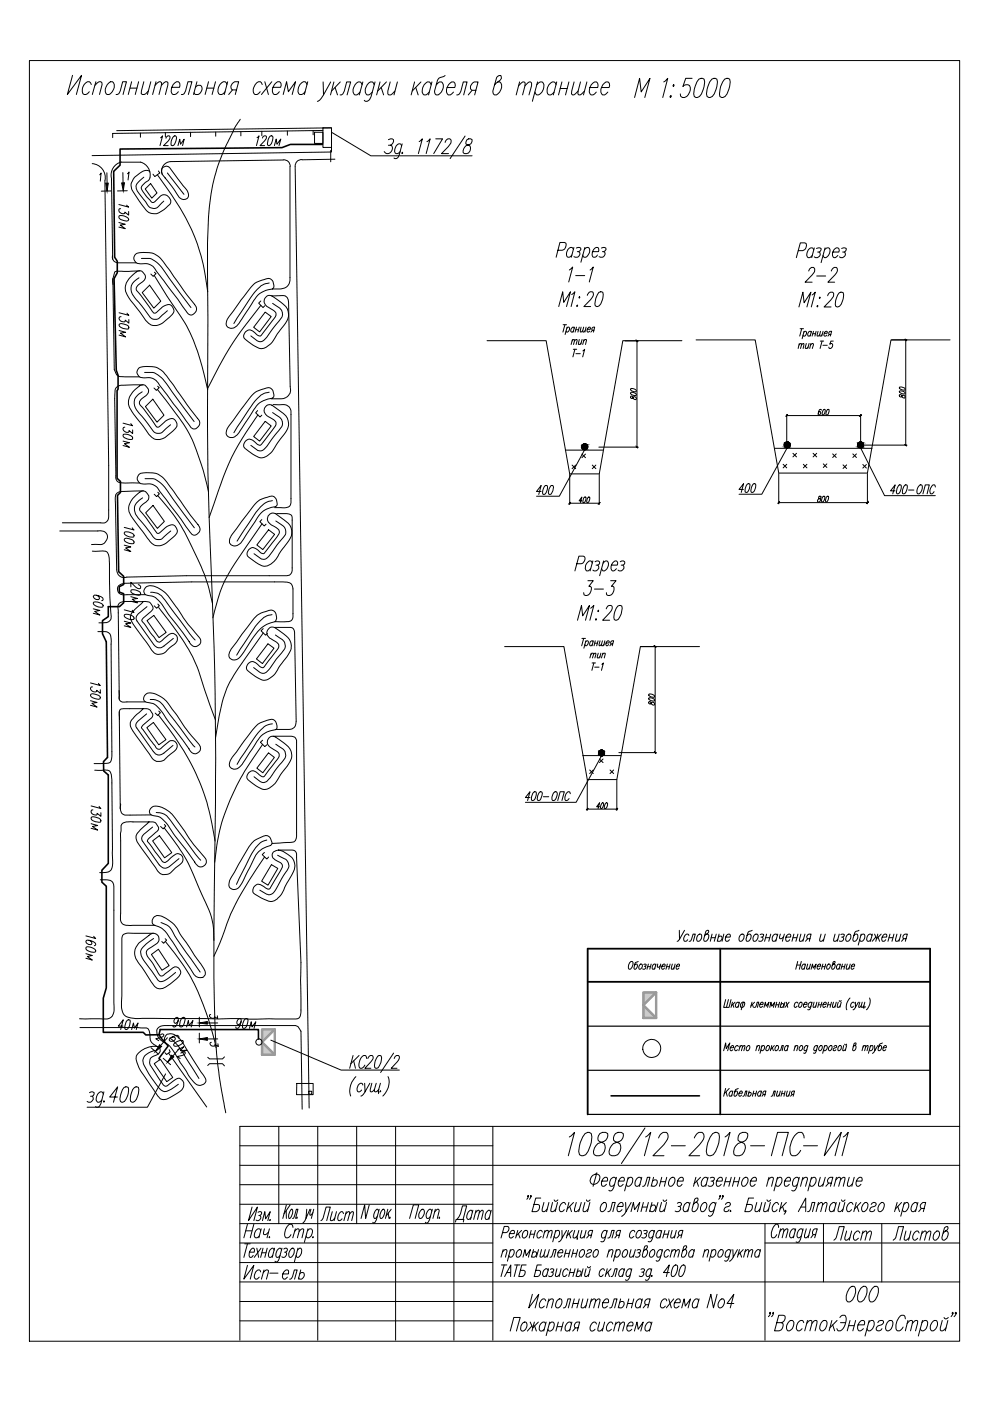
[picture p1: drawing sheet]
<svg xmlns="http://www.w3.org/2000/svg" width="210mm" height="297mm" viewBox="0 0 210 297" stroke-linecap="round" stroke-linejoin="round" font-family="sans-serif">
<path d="M6.2 12.8h197.3v271.6h-197.3z" fill="none" stroke="#000" stroke-width=".21"/>
<!-- layer: 0 -->
<g fill="none" stroke="#000" stroke-width=".21">
<path d="M66.7 28h1.8v2.4h-1.8zM68.5 27.1h1.8v4.2h-1.8zM70.3 28l8.3 5h21.5M124 95.3l-5.4 9.9h-4.8M166.9 95l-5.4 9.8h-4.8M182.5 95l5.1 10.1h10.7M127.5 160.3l-5.4 9.8h-10.7M62.7 217.4l.5 .2 .6 1.1M35.1 227.7l-3.8 7.1h-12.8M57.4 220.5l14.9 6.4h12.4M59.1 238.8v20.6M62.9 229.7h3.5v2.4h-3.5z"/>
<path d="M65.5 231.4h.6v.6h-.6zM67.4 238.8v45.4M75.6 238.8v20.6M83.9 238.8v45.4M96.2 238.8v45.4M104.5 238.8v45.4M136.8 239.2l-5 7.5M203.5 238.8h-152.6v45.4M50.9 247.1h152.6M50.9 242.9h53.6M50.9 251.2h53.6M50.9 255.3h53.6"/>
<path d="M50.9 259.4h152.6M52.5 259.6l-.8 2.8M53.4 255.9l-.7 2.9 1.9-2.9-.8 2.9M53.8 259.6l-.7 2.8M54.7 257l.3-.1 .5 .1a.54 .54 0 0 1-.6 .7M55.1 257.7a.63 .63 0 0 1 0 .8 .63 .63 0 0 1-.8 .2M55.6 258.8l.5-1.9 .2 1.5 1-1.5-.5 1.9M57.3 258.5l-.1 .3 .1-.1M60.7 256.7v1.6M60.7 255.5l-.7 2.8M61.5 255.5l-1.3 1.9M61.8 256.4l.2 .2v.6l-.4 1-.3 .1-.1-.8z"/>
<path d="M62 258.3l.3-.1 .5-1.8h.4l-.5 1.9M63 258l-.1 .3 .1-.1M64.9 258.3l-.7 1M65 256.4l-.1 1.9 .8-1.9M65.9 256.4l-.2 .7 .1 .6h.1l.5-.6M66.5 256.4l-.5 1.9M68 258.8l.5-.6 .6-2.3h.9l-.7 2.9M70.5 256.9l-.5 1.8 .4 .1 .6-.6M71.3 256.9l-.5 1.9M72.8 257.3l-.2-.4a1.32 1.32 0 0 0-.8 1.9h.3l.4-.4M73.3 257.4l.5-.5 .3 .1-.4 1.8M73.4 256.9l-.5 1.9"/>
<path d="M74.1 257.4l.5-.5 .3 .1-.3 1.8M78.3 255.5l-.8 2.8-.2-2.8-.7 2.8M80.3 256.8l-.2-.4a1.49 1.49 0 0 0-.7 1.9h.2l.4-.4M80.4 256.4l-.6 2.2-.5 .7-.2-.2M81.2 256.4h.2a1.49 1.49 0 0 1-.7 1.9 1.62 1.62 0 0 1 .5-1.9zM82.2 256.4l-.5 1.9M82.3 257.2l.2 1.1M82.7 258l-.1 .3 .1-.1M82.9 256.4l-1 1.4M86.8 258.3l.8-2.8h1.2l-.8 2.8M89.3 256.6l.5-.2a1.31 1.31 0 0 1-.8 1.9 1.33 1.33 0 0 1 .3-1.7zM91.5 256.8l-.2-.4a1.31 1.31 0 0 0-.7 1.9l.4-.1 .2-.3"/>
<path d="M91.7 256.4l-.8 2.6-.3 .3-.4-.2M92.2 256.9l.5-.5 .4 .2-.4 1.7M92.3 256.4l-.5 1.9M93.2 258l-.1 .3 .1-.1M96.6 259.1l.1-.6h1.7l-.2 .6M96.9 258.5a4.6 4.6 0 0 0 1.2-2.8h.8l-.7 2.8M100.2 257l-.2-.4a1.31 1.31 0 0 0-.8 1.9l.4-.1 .3-.3M100.3 256.6l-.5 1.9M100.8 257.1l.6-.5 .3 .2-.5 1.7M100.9 256.6l-.5 1.9M101.6 257.1l.6-.5 .3 .2-.4 1.7M104 257l-.2-.4a1.31 1.31 0 0 0-.7 1.9l.4-.1 .2-.3"/>
<path d="M104.2 256.6l-.6 1.9M112 253.6l-.1 .1v-.1l.1-.1v.3l-.3 .5M112.6 253.6l-.1 .1v-.1l.1-.1-.1 .3-.3 .5M114.7 254h-1.1l-.8 2.9h.9a1.02 1.02 0 0 0 .6-1.4l-1.1-.1M115.3 254.9l-.4 1.9 .5 .1 .6-.6M116.4 254.9l-.5 2M117.2 254.9l-.4 1.9 .4 .1 .7-.6M117.5 254.4l.1 .2a.43 .43 0 0 0 .7-.2M118.2 254.9l-.5 2M119.9 255.4l-.3-.5a1.25 1.25 0 0 0-.8 2l.6-.1 .2-.3M120.6 254.9l-.5 2M120.7 241.1l1.1-1-1.3 4.9"/>
<path d="M120.8 255.8l.4 1.1M121.6 254.9l-1.4 1.4M122.2 254.9l-.4 1.9 .4 .1 .7-.6M123.2 254.9l-.5 2M124 254.9l-.4 1.9 .5 .1 .6-.6M124.1 240.3l.5-.2h.3l.5 .2a5.6 5.6 0 0 1-1.2 4.5l-.6 .2-.7-.2a5.6 5.6 0 0 1 1.2-4.5zM124.3 254.4l.3 .3 .5-.3M125.1 254.9l-.5 2M125.4 249.4l.3-.2a.84 .84 0 0 1 .9-.3 .84 .84 0 0 1 .6 .8 1.23 1.23 0 0 1-.6 1.2 1.23 1.23 0 0 1-1.3-.1 1.12 1.12 0 0 1 .1-1.4zM126.5 248.6l-.8 2.9M127.2 240.3a1.14 1.14 0 0 0-.1 1.7l1 .5a1.64 1.64 0 0 1-.1 2 1.64 1.64 0 0 1-2 .3 1.99 1.99 0 0 1 1.4-2.6 1.58 1.58 0 0 0 1.4-1.9l-.4-.2h-.7zM127.5 255.4l.5-.5h.3a1.25 1.25 0 0 1-.8 2 1.1 1.1 0 0 1 0-1.5z"/>
<path d="M127.6 250.4h1.1a.59 .59 0 0 0-.1-.8 1.2 1.2 0 0 0-.8 1.9h.3l.5-.4M128.9 256.9l.4-.1 .2-.5 .4-1.4h.5l-.5 2M130.5 240.3a1.14 1.14 0 0 0-.1 1.7l1 .5a1.64 1.64 0 0 1-.1 2 1.64 1.64 0 0 1-2 .3 1.99 1.99 0 0 1 1.4-2.6 1.58 1.58 0 0 0 1.4-1.9l-.4-.2h-.7zM130.6 250l-.3-.4a1.2 1.2 0 0 0-.8 1.9h.3l.5-.4M130.7 249.6l-.6 2.2a.78 .78 0 0 1-.8 .7l-.2-.1M130.9 255.8h1.2v-.6l-.2-.3a1.25 1.25 0 0 0-.8 2h.3l.5-.4M131.2 250.4h1.1a.59 .59 0 0 0-.2-.8 1.2 1.2 0 0 0-.8 1.9h.3l.5-.4M132.6 254.9l.1 2 1.1-2M132.7 256.9l-.3 .5-.6 .5M133.1 250l.5-.4h.3a1.17 1.17 0 0 1-.8 1.9l-.3-.4M133.2 249.6l-.8 2.9M133.8 256.9l.5-2 .2 1.6 1.2-1.6-.6 2"/>
<path d="M136 250l-.3-.4a1.2 1.2 0 0 0-.8 1.9l.5-.1 .3-.3M136.1 249.6l-.5 1.9M136.2 255.9h1M136.2 251.5l.5-.1 .6-1.8h.5l-.5 1.9M136.4 254.9l-.5 2M136.9 241.1l1.1-1-1.4 4.9M137.5 254.9l-.5 2M138 255.8l.4-.3h.3a.75 .75 0 0 1 .1 1 .75 .75 0 0 1-.9 .3l-.1-.2M138.2 254.9l-.5 2M138.4 250.4l.6-.2a.75 .75 0 0 1 .2 1 .75 .75 0 0 1-1 .2l-.1-.1M138.6 249.6l-.5 1.9M139.5 254.9l-.5 2"/>
<path d="M139.6 241.3a1.51 1.51 0 0 1 1.7-1.2 1.26 1.26 0 0 1-.1 1.9l-.5 .7-2.3 2.3h2.4M140.1 250.5h1M140.3 254.9l-.4 1.9 .4 .1 .6-.6M140.3 249.6l-.5 1.9M140.6 254.4v.2a.43 .43 0 0 0 .8-.2M141.3 254.9l-.5 2M141.4 249.6l-.5 1.9M142 250l.6-.4h.2a1.2 1.2 0 0 1-.8 1.9 .99 .99 0 0 1 0-1.5zM142.3 242.9h3M143.6 255.1l.3-.2 .6 .2-.2 .6-.5 .1M143.7 250.4h1.1a.59 .59 0 0 0-.1-.8 1.17 1.17 0 0 0-.8 1.9h.3l.4-.4M144.1 255.8a.67 .67 0 0 1 0 .9 .67 .67 0 0 1-1 .1"/>
<path d="M146.2 255.4l-.3-.5a1.25 1.25 0 0 0-.8 2h.3l.5-.4M146.3 254.9l-.5 2M147.2 241.3l.1-.2a1.4 1.4 0 0 1 1.6-1 1.21 1.21 0 0 1 0 1.9l-2.8 3h2.3M147.5 254.9h.3a1.2 1.2 0 0 1-.8 2l-.2-.1-.1-.5 .6-2 .3-.3 .4 .1a.91 .91 0 0 1-.8 1l-.2 .3M147.5 249.6l-.5 1.9M147.7 250.4l.4 1.1M148.5 249.6l-1.3 1.4M148.8 255.4l.5-.5h.3a1.2 1.2 0 0 1-.8 2 1.06 1.06 0 0 1 0-1.5zM150 250l-.3-.4a1.2 1.2 0 0 0-.8 1.9h.3l.5-.4M150.1 249.6l-.5 1.9M150.6 249.7l.3-.1 .5 .1-.1 .6-.5 .1M151.1 250.4a.67 .67 0 0 1 0 1 .67 .67 0 0 1-1 0"/>
<path d="M151.1 240.3l.6-.2h.3l.4 .2a5.6 5.6 0 0 1-1.2 4.5l-.5 .2-.8-.2a5.6 5.6 0 0 1 1.2-4.5zM151.7 255.4l-.3-.5a1.2 1.2 0 0 0-.8 2l.5-.1 .3-.3M151.8 254.9l-.6 2.2a.87 .87 0 0 1-.9 .8l-.1-.2M151.9 250.4h1.2a.59 .59 0 0 0-.2-.8 1.2 1.2 0 0 0-.8 1.9h.3l.5-.4M152.8 253.6l-.2 .1-.1-.1 .2-.1v.3l-.3 .5M153.3 253.6l-.1 .1-.1-.1 .2-.1v.1l-.3 .7M153.7 241.1l1.1-1-1.3 4.9M153.7 250.5h1.1M153.8 255.4l.5-.5h.3l.3 .5a1.35 1.35 0 0 1-1.2 .6l-.2 .5 .1 .3a.66 .66 0 0 0 1-.3M154 249.6l-.5 1.9M154.9 256.6l-.1 .2 .1 .1 .1-.1M155 249.6l-.5 1.9"/>
<path d="M155.5 250.5h1.1M155.8 249.6l-.5 1.9M156.9 240.3l-.3 .5-.1 .9 1.3 .8a1.64 1.64 0 0 1-.2 2 1.64 1.64 0 0 1-1.9 .3 1.99 1.99 0 0 1 1.3-2.6 1.58 1.58 0 0 0 1.5-1.9l-.4-.2h-.6zM156.9 249.6l-.5 1.9M157.5 250l.3-.3 .5-.1a1.17 1.17 0 0 1-.8 1.9 1.06 1.06 0 0 1 0-1.5zM159.1 250.4h1.2a.59 .59 0 0 0-.1-.8 1.17 1.17 0 0 0-.8 1.9l.5-.1 .2-.3M159.1 242.9h3M159.8 254h-1.1l-.8 2.9h.9a1.02 1.02 0 0 0 .6-1.4l-1.1-.1M160.5 254.9l-.4 1.9 .4 .1 .6-.6M161.5 254.9l-.5 2M162.2 259.4v24.8M162.3 254.9l-.4 1.9 .5 .1 .6-.6"/>
<path d="M162.6 254.4l.1 .2a.43 .43 0 0 0 .7-.2M162.9 250.2l.6-.6 .5 .1-.4 1.8M163 249.6l-.5 1.9M163.3 254.9l-.5 2M163.5 245l1.4-4.9h2.2l-1.3 4.9M164.7 250l.5-.4h.3a1.2 1.2 0 0 1-.8 1.9l-.3-.4M164.9 249.6l-.8 2.9M165.1 255.4l-.3-.5a1.25 1.25 0 0 0-.8 2l.5-.1 .3-.3M165.7 254.9l-.5 2M165.9 255.8l.4 1.1M166.4 250.4h1.1a.59 .59 0 0 0-.1-.8 1.2 1.2 0 0 0-.8 1.9h.2l.6-.4M166.6 256.8l-.1 .1-.1-.1 .2-.2v.4l-.3 .4"/>
<path d="M166.7 254.9l-1.3 1.4M169.3 256.9l1.5-2.9v2.9M169.3 250l-.2-.4a1.2 1.2 0 0 0-.8 1.9h.3l.5-.4M169.5 249.6l-.6 2.2a.78 .78 0 0 1-.9 .7l-.1-.1M169.8 255.9h1M170.1 250.2l.6-.6 .5 .1-.4 1.8M170.2 249.6l-.5 1.9M170.4 242.9h2.9M170.5 241.3l-.1-.5-.4-.7a1.8 1.8 0 0 0-1.8 1.2 4 4 0 0 0-.5 3.5 1.17 1.17 0 0 0 1.8-.4l.3-.5M171.2 256.9l.4-.1 .2-.5 .4-1.4h.6l-.5 2M172 250l.5-.4h.2a1.17 1.17 0 0 1-.8 1.9l-.2-.4M172.1 249.6l-.8 2.9"/>
<path d="M173.4 255.5l.6-.6 .4 .2-.4 1.8M173.5 254.9l-.5 2M173.9 249.6l-.4 1.8 .5 .1 .6-.5M174.4 255.5l.6-.6 .4 .2-.4 1.8M174.6 259.4v12.4M175 249.6l-.6 1.9M175.7 250.8l-.6 .7M176.1 240.1l-1.3 4.9 3.6-4.9-1.3 4.9M176.2 250.8h-.5l-.3-.5 .4-.6 .8-.1-.5 1.9M177.2 255.4l-.3-.5a1.2 1.2 0 0 0-.8 2h.3l.5-.4M177.2 250.2l.7-.6 .3 .1-.4 1.8M177.3 254.9l-.5 2"/>
<path d="M177.3 249.6l-.5 1.9M178.1 254.9l-.4 1.9 .5 .1 .5-.6M178.2 250.2l.6-.6 .4 .1-.4 1.8M178.4 254.4l.2 .3 .6-.3M178.8 241.1l1-1-1.3 4.9M179.1 254.9l-.5 2M180.1 249.6l-.4 1.8 .4 .1 .6-.5M180.9 255.4l-.3-.5a1.25 1.25 0 0 0-.8 2h.3l.5-.4M181.1 249.6l-.5 1.9M181.5 254.9l-.5 2M181.6 250.4h1.1a.59 .59 0 0 0-.1-.8 1.2 1.2 0 0 0-.8 1.9h.2l.6-.4M181.7 255.8l.4 1.1"/>
<path d="M182.5 254.9l-1.3 1.4M183 255.4l.4-.5h.3a1.2 1.2 0 0 1-.8 2 1.06 1.06 0 0 1 .1-1.5zM184.7 255.4a.61 .61 0 0 1 1-.3l-.1 .6a1.28 1.28 0 0 0-1.2 .8v.3a.69 .69 0 0 0 1.1-.3M186.5 255.4l.4-.5h.3a1.25 1.25 0 0 1-.8 2 1.06 1.06 0 0 1 .1-1.5zM187 259.4v12.4M190.2 254.9l-.5 2M190.3 255.8l.4 1.1M191.1 254.9l-1.3 1.4M191.6 255.4l.5-.5h.3a1.25 1.25 0 0 1-.8 2l-.3-.4M191.7 254.9l-.7 3M194.5 255.4l-.3-.5a1.25 1.25 0 0 0-.8 2h.3l.5-.4M194.6 254.9l-.5 2"/>
<path d="M195.3 256.2l-.5 .7M195.9 256.2h-.6l-.2-.3a.79 .79 0 0 1 .6-1h.6l-.5 2M50.9 271.8h152.6M50.9 263.5h53.6M50.9 267.7h53.6M50.9 275.9h53.6M51.9 263.7h1.2M52.1 261h1.3M52.5 268.3l-.8 2.9 2.1-2.9-.7 2.9M52.5 263.7l-.8 2.9M52.9 265.5h1v-.6l-.1-.3a1.31 1.31 0 0 0-.8 2l.5-.1 .2-.3M54.5 264.6l.3 2"/>
<path d="M55.3 261l-.3-.5a1.2 1.2 0 0 0-.8 1.9h.3l.5-.3M55.3 269.7l-.3-.4a1.25 1.25 0 0 0-.8 1.9h.3l.5-.4M55.3 264.6l-1.4 2M55.4 260.5l-.5 1.9M55.5 265.6h.9M55.8 264.6l-.5 2M55.8 269.8l.6-.5 .5 .1-.4 1.8M56 269.3l-.6 1.9M56.1 260.5l-.2 1.1 .4 .2 .7-.6M56.7 264.6l-.6 2M57.1 260.5l-.5 1.9M57.2 262.2l-.1 .2 .1-.1"/>
<path d="M57.2 269.9h1.7M58.1 265.1l-.2-.5a1.38 1.38 0 0 0-.8 2h.3l.4-.4M58.2 264.6l-.5 2M59.7 265.1l-.2-.5a1.38 1.38 0 0 0-.8 2h.2l.5-.4M59.8 264.6l-.6 2.2a.79 .79 0 0 1-.8 .8l-.1-.2M60 270.1h1.1l.1-.5-.2-.3a1.2 1.2 0 0 0-.8 1.9h.3l.4-.4M60.2 264.8l.3-.2 .4 .2-.1 .6-.5 .1M60.6 265.5a.64 .64 0 0 1 0 .8 .64 .64 0 0 1-.9 .2M61.4 271.2l.4-.2 .2-.3 .4-1.4h.6l-.5 1.9M61.7 264.8l.5-.2a1.31 1.31 0 0 1-.8 2 1.33 1.33 0 0 1 .3-1.8zM62.1 260.2l-.3-.6a1.84 1.84 0 0 0-1.5 2.2l.2 .5a.76 .76 0 0 0 1.2-.5M62.5 261.1l.6-.6 .3 .2-.4 1.7"/>
<path d="M62.6 260.5l-.5 1.9M63.1 265.1l.4-.5h.3a1.31 1.31 0 0 1-.8 2l-.2-.4M63.2 264.6l-.8 3M63.4 261.1l.7-.6 .3 .2-.4 1.7M63.6 270.1l.3-.3a.63 .63 0 0 1 .7 .5 .63 .63 0 0 1-.5 .7l-.2 .2h-.4l-.2-.3M63.8 269.3l-.5 1.9M65.2 261l.5-.5h.3a1.2 1.2 0 0 1-.8 1.9l-.3-.3M65.3 260.5l-.8 2.9M66.4 262.2l-.1 .2 .1-.1M112.9 274.4l-.8 2.9 2.1-2.9-.7 2.9M115.7 275.8l-.3-.4a1.2 1.2 0 0 0-.8 1.9h.3l.5-.4M116.2 275.9l.7-.5 .4 .1-.4 1.8"/>
<path d="M116.4 275.4l-.5 1.9M118.1 275.8l.5-.4h.3a1.2 1.2 0 0 1-.8 1.9 .75 .75 0 0 1-.2-1.1zM119.4 277.3l.5-.1 .5-1.8h.6l-.5 1.9M121.5 276.4h1.1M121.8 275.4l-.5 1.9M122.8 275.4l-.5 1.9M123.6 275.4l-.4 1.8 .5 .1 .6-.6M124.6 275.4l-.5 1.9M125.3 275.9l.6-.5 .4 .1-.4 1.8M125.4 275.4l-.5 1.9M126.3 275.9l.6-.5 .3 .1-.4 1.8M127.8 276.2h1.2a.59 .59 0 0 0-.2-.8 1.2 1.2 0 0 0-.8 1.9h.3l.5-.4"/>
<path d="M129.3 277.3l.4-.1 .5-1.8h.6l-.5 1.9M131.4 276.2l.3-.3h.3a.74 .74 0 0 1 .2 1 .74 .74 0 0 1-1 .3v-.2M131.6 275.4l-.5 1.9M133.1 276.4h1M133.3 275.4l-.5 1.9M134.4 275.4l-.5 1.9M136.1 275.8l-.3-.4a1.2 1.2 0 0 0-.8 1.9h.3l.5-.4M136.2 275.4l-.5 1.9M136.9 276.6l-.5 .7M137.5 276.6h-.6l-.2-.2a.79 .79 0 0 1 .6-1h.6l-.6 1.9M141.4 275.8l-.3-.4a1.2 1.2 0 0 0-.8 1.9h.3l.5-.4M141.8 275.4l.5 1.9"/>
<path d="M142.8 275.4l-1.5 1.9M143 276.2h1.2a.59 .59 0 0 0-.2-.8 1.2 1.2 0 0 0-.8 1.9h.3l.5-.4M144.5 277.3l.5-1.9 .3 1.5 1.1-1.5-.5 1.9M148.1 275.8l-.3-.4a1.2 1.2 0 0 0-.8 1.9h.3l.5-.4M148.2 275.4l-.5 1.9M152 274.4l-.7 2.9-.6-2.9-.8 2.9M152.8 275.5l.5-.1a1.2 1.2 0 0 1-.8 1.9 1.18 1.18 0 0 1 .3-1.8zM155.6 276.4h-1.5l1.5-2-.8 2.9M162.2 263.5h41.3M163.4 278.4l-.2 .1-.1-.1 .2-.2a.79 .79 0 0 1-.4 1M164 278.4l-.1 .1-.1-.1 .2-.2-.1 .5-.3 .5M165.1 260.2l-.1-.5-.5-.1a2.62 2.62 0 0 0-.7 2.8 .86 .86 0 0 0 .9-.6"/>
<path d="M165.4 261.1l.5-.6 .3 .2-.4 1.7M165.5 260.5l-.5 1.9M166.2 261.1l.6-.6 .3 .2-.5 1.7M168.6 261l-.2-.5a1.26 1.26 0 0 0-.7 1.9l.6-.3M168.7 260.5l-.5 1.9M170.2 261l-.2-.5a1.26 1.26 0 0 0-.8 1.9l.7-.3M170.3 260.5l-.8 2.7a.44 .44 0 0 1-.7 .1M171 260.5l-.4 1.8 .4 .1 .5-.5M171.2 280l-.6 2.2M171.8 260.5l-.5 1.9M172.4 261.8l-.5 .6M172.9 261.8h-.5l-.1-.6 .3-.5 .7-.2-.6 1.9"/>
<path d="M176.4 280l-.6 2.2M176.8 262.9l.5-.5 .6-2.3h1.1l-.8 2.8M177.5 280l-1.5 1.5M178.1 279.3a.79 .79 0 0 1 1.2-.3 2.92 2.92 0 0 1-1.1 3.2h-.5l-.3-.5M179.5 261l-.4 1.8 .4 .1 .7-.5M180.1 273.2a.75 .75 0 0 1 1.1-.3 2.72 2.72 0 0 1-1 3.1h-.4a2.21 2.21 0 0 1 .3-2.8zM180.2 280l-.6 2.2M180.6 261l-.5 1.9M181.4 280l-.6 2.2M182.3 261.4l-.3-.4a1.25 1.25 0 0 0-.8 1.9h.3l.5-.4M182.5 273.2l.6-.5h.4a2.21 2.21 0 0 1-.3 2.9l-.6 .4h-.4a2.21 2.21 0 0 1 .3-2.8zM182.8 261.5l.6-.5 .4 .2-.4 1.7"/>
<path d="M183 261l-.5 1.9M183.8 261.5l.6-.5 .4 .2-.4 1.7M184.3 280l-.9 3.3M184.9 273.2a.74 .74 0 0 1 1.2-.3 2.82 2.82 0 0 1-1.1 3.1h-.4a2.17 2.17 0 0 1 .3-2.8zM189.4 262.9l.5-.5 .6-2.3h1.1l-.8 2.8M192 279.6l-.1-.4-.3-.3a1.53 1.53 0 0 0-1.4 1.2 1.94 1.94 0 0 0 .1 2.1 1.18 1.18 0 0 0 1.2-.8M192.1 261l-.4 1.8 .5 .1 .6-.5M192.5 280l-.5 2.2M193.1 261l-.5 1.9M194.9 261.4l-.3-.4a1.2 1.2 0 0 0-.8 1.9h.3l.5-.4M195.4 261.5l.7-.5 .3 .2-.4 1.7M195.6 261l-.6 1.9"/>
<path d="M195.6 280l-.9 3.3M196.4 261.5l.6-.5 .4 .2-.4 1.7M198.1 261.4l.5-.4h.3a1.25 1.25 0 0 1-.8 1.9 .99 .99 0 0 1 0-1.5zM199.8 280l-.4 2 .1 .2h.4l.7-.7M200.2 279.3l.1 .2a.51 .51 0 0 0 .8-.2M200.5 261h.3a1.25 1.25 0 0 1-.8 1.9l-.3-.5 .6-2.1a.45 .45 0 0 1 .7-.1 .91 .91 0 0 1-.7 1l-.3 .2M201 280l-.6 2.2M202.1 278.4l-.2 .1 .1-.3a.84 .84 0 0 1-.4 1M202.7 278.4l-.1 .1-.1-.1 .2-.2a.79 .79 0 0 1-.4 1M50.9 280h53.6M108.2 282.2l.7-2.9h1.4l-.8 2.9M110.9 280.4l.6-.1a1.2 1.2 0 0 1-.8 1.9 1.27 1.27 0 0 1 .2-1.8z"/>
<path d="M112.4 280.3l.6 1.2 1.1-1.2M112.8 281.1l-1 1.1M113.3 280.3l-.5 1.9M113.3 281.1l.4 1.1M115.7 280.7l-.3-.4a1.17 1.17 0 0 0-.8 1.9h.3l.5-.4M115.8 280.3l-.5 1.9M116.5 280.7l.4-.4h.3a1.2 1.2 0 0 1-.8 1.9l-.2-.4M116.6 280.3l-.8 2.9M118.1 281.3h1.1M118.4 280.3l-.5 1.9M119.4 280.3l-.5 1.9M121.2 280.7l-.3-.4a1.2 1.2 0 0 0-.8 1.9h.3l.5-.4"/>
<path d="M121.3 280.3l-.6 1.9M122 281.5l-.6 .7M122.6 281.5h-.6l-.2-.5 .5-.7h.6l-.5 1.9M126.5 280.7l-.3-.4a1.2 1.2 0 0 0-.8 1.9h.3l.5-.4M127.1 280.3l-.3 1.8 .4 .1 .6-.5M128.2 280.3l-.5 1.9M129.9 280.7l-.3-.4a1.2 1.2 0 0 0-.8 1.9h.3l.5-.4M130.4 280.9l.7-.6 .4 .1-.4 1.8M130.6 280.3l-.5 1.9M131.4 280.9l.7-.6 .3 .1-.4 1.8M133 281.1h1.1a.54 .54 0 0 0-.1-.8 1.17 1.17 0 0 0-.8 1.9h.2l.6-.4M134.5 282.2l.6-1.9 .2 1.5 1.1-1.5-.5 1.9"/>
<path d="M138.1 280.7l-.3-.4a1.2 1.2 0 0 0-.8 1.9h.3l.5-.4M138.2 280.3l-.5 1.9M164.7 280.4h1l.3 .2a1.21 1.21 0 0 1-.8 1.6h-1l.9-3.3 1.3 .1a1.07 1.07 0 0 1-.7 1.4M167.4 280.1l.6-.1a1.43 1.43 0 0 1-.6 2.2h-.3a1.44 1.44 0 0 1 .3-2.1zM170.4 280.4l-.3-.4a1.38 1.38 0 0 0-.9 2.2h.3l.6-.5M171 280.6l.5-.5 .3-.1 .3 .1-.4 2.1M172.1 280.6l.7-.6 .4 .1-.4 2.1M174.4 280.1l.6-.1a.87 .87 0 0 1 .2 1.2 1.1 1.1 0 0 1-1.1 1 1.48 1.48 0 0 1 .3-2.1zM176.5 280.9l.5 1.3M178.2 280.4h1.1M179.9 281.1h1.2M181.9 280.9h1.3a.63 .63 0 0 0-.1-.9 1.38 1.38 0 0 0-1 2.2h.4l.6-.5"/>
<path d="M184.2 280.4l.3-.3 .6-.1a1.39 1.39 0 0 1-1 2.2l-.3-.5M186.1 280.4a.8 .8 0 0 1 1.2-.3v.3a1.75 1.75 0 0 1-1.3 .8l-.2 .3v.5a.74 .74 0 0 0 1.2-.3M188.4 280.1l.6-.1a.87 .87 0 0 1 .2 1.2 1.1 1.1 0 0 1-1.1 1 1.48 1.48 0 0 1 .3-2.1zM192.3 280.6l.8-.6 .4 .1-.4 2.1M193.4 280.6l.8-.6 .4 .1-.5 2.1M195.5 280.4l.3-.3 .6-.1a.87 .87 0 0 1 .2 1.2 1.1 1.1 0 0 1-1.1 1l-.4-.5M197.9 280.1l.6-.1a1.39 1.39 0 0 1-1 2.2 1.44 1.44 0 0 1 .4-2.1z"/>
<circle cx="138.2" cy="222.3" r="1.91"/>
</g>
<g fill="none" stroke="#000" stroke-width=".21">
<path d="M106.3 268.2h1.2M106.6 261.3h.7l.4-.2a.78 .78 0 0 0 .1-.9l-.9-.2-.7 2.5M106.6 265.4l.5-.5 .4 .2-.3 1.4M106.7 264.9l-.5 1.6M106.9 268.2l-.7 2.5M107 270.7l1.3-2.5v2.5M107.5 269.8h.8M108 261.5h1v-.5a.9 .9 0 0 0-.9 .4 .9 .9 0 0 0 .1 1.1l.7-.4M108.1 265.3l.5-.4h.2a1.03 1.03 0 0 1-.7 1.6l-.2-.3M108.2 264.9l-.6 2.5M109.1 268.2h1.2M109.7 268.2l-.7 2.5"/>
<path d="M109.7 265.3l.6-.4a.99 .99 0 0 1-.6 1.6h-.2a1.15 1.15 0 0 1 .2-1.2zM109.8 260.9l-.5 1.6M109.9 261.5l.4 1M110.6 260.9l-1.2 1.1M110.9 266.5l.4-1.6 .3 1.3 .9-1.3-.5 1.6M111 261.2l.2-.2 .4-.1a.99 .99 0 0 1-.6 1.6 .8 .8 0 0 1 0-1.3zM111.6 268.2h-1l-.6 2.5h.7l.4-.3a.78 .78 0 0 0 .2-.9l-1-.2M112.4 261.7h.9M112.6 260.9l-.4 1.6M112.9 265.6l.6-.2a.59 .59 0 0 1 .1 .9 .59 .59 0 0 1-.9 0M113.1 264.9l-.4 1.6M113.5 260.9l-.4 1.6"/>
<path d="M114.2 264.9l-.5 1.6M114.8 268.2h-.9l-.6 2.5h.7l.4-.3a.78 .78 0 0 0 .1-.9l-.9-.2M114.8 264.9l-.3 1.6h.5l.3-.4M115 261.2l-.3-.3a.99 .99 0 0 0-.6 1.6h.2l.4-.4M115.4 261.3l.4-.3h.5l-.4 1.5M115.5 260.9l-.4 1.6M115.6 264.9l-.3 1.6h.3l.5-.4M116.2 269.3l-.2-.3a1.03 1.03 0 0 0-.7 1.7h.2l.5-.4M116.3 261.3l.5-.4 .3 .1-.3 1.5M116.3 269l-.5 1.7M116.5 264.9l-.5 1.6M116.6 266.5h.3l.5-1.6h.5l-.4 1.6"/>
<path d="M116.7 269.1l.2-.1 .5 .1-.1 .5-.4 .1M117.1 269.7l.2 .2-.1 .5-.3 .3-.6-.2M117.7 261.2l.3-.2 .4-.1a.99 .99 0 0 1-.7 1.6l-.2-.4M117.8 260.9l-.6 2.4M118.1 269l-.4 1.5 .4 .2 .6-.5M118.3 265.6h1v-.5l-.2-.2a.99 .99 0 0 0-.6 1.6h.4l.2-.3M119 269l-.5 1.7M119.1 260.9l.1 1.6 .9-1.6M119.2 262.5a.93 .93 0 0 1-.8 .8M119.8 265.7h.9M120 264.9l-.4 1.6M120.5 269.3l-.3-.3a1.03 1.03 0 0 0-.7 1.7h.3l.4-.4"/>
<path d="M120.5 260.9l-.4 1.6M120.7 261.5l.3 1M120.8 269.8h.9M120.9 264.9l-.4 1.6M121 269l-.4 1.7M121.3 260.9l-1.1 1.1M121.4 265.7h.9M121.6 264.9l-.4 1.6M121.8 260.9l-.3 1.5 .4 .1 .5-.5M121.9 269l-.4 1.7M122.4 269.7a.47 .47 0 0 1 .6-.2 .47 .47 0 0 1 .2 .7 .62 .62 0 0 1-1 .3v-.1M122.5 264.9l-.4 1.6"/>
<path d="M122.6 269l-.5 1.7M122.7 260.9l-.4 1.6h.1v.3M123 265.3l.5-.4h.2a.99 .99 0 0 1-.7 1.6 .8 .8 0 0 1 0-1.2zM123.4 260.9l-.4 1.5 .4 .1 .6-.5M123.6 269l-.4 1.7M124.3 269l-.3 1.5 .3 .2 .6-.5M124.3 260.9l-.5 1.6M124.5 265.3a.57 .57 0 0 1 .9-.2l-.1 .4-.9 .4-.1 .6a.61 .61 0 0 0 .9-.3M124.6 268.5l.1 .3 .5-.3M124.9 261.9l-.5 .6M125.2 269l-.5 1.7M125.4 261.9l-.6-.1-.1-.4 .3-.4 .7-.1-.5 1.6"/>
<path d="M126 265.3l.4-.4h.2a.99 .99 0 0 1-.6 1.6l-.3-.3zM128.2 269.3l-.3-.3a1.03 1.03 0 0 0-.6 1.7h.2l.4-.4M128.7 261.2l-.1-.2a.92 .92 0 0 0-1 .4 .92 .92 0 0 0 .1 1.1h.3l.4-.4M128.7 260.9l-.6 2.2-.3 .2-.4-.1M128.7 269l-.4 1.7M128.9 262.5l.4-.1 .4-1.5h.5l-.4 1.6M128.9 269.7l.3 1M129 265.4l.6-.5 .3 .2-.3 1.4M129.2 264.9l-.5 1.6M129.6 270.7l.3-.2 .5-1.5h.5l-.5 1.7M129.6 269l-1.1 1.2M130.6 265.3l.4-.4h.3a.92 .92 0 0 1 .1 1.1 .92 .92 0 0 1-.9 .5l-.1-.3"/>
<path d="M130.7 264.9l-.6 2.5M130.8 261.9l-.4 .6M131.3 261.9l-.6-.1v-.5l.2-.3 .7-.1-.4 1.6M132.2 265.3l.6-.4a.99 .99 0 0 1-.7 1.6 .87 .87 0 0 1 .1-1.2zM132.3 269.3l-.2-.3a1.03 1.03 0 0 0-.7 1.7h.3l.4-.4M132.4 269l-.4 1.7M133.8 264.9l-.3 1.6h.4l.5-.4M133.9 269.3l-.2-.3a1.03 1.03 0 0 0-.7 1.7l.4-.2 .2-.2M134 269l-.5 1.9a.72 .72 0 0 1-.8 .6l-.1-.2M134.6 261.2l-.1-.2a.9 .9 0 0 0-1 .4 .9 .9 0 0 0 .2 1.1h.3l.4-.4M134.7 264.9l-.4 1.6M135.1 265.1l.3-.2 .4 .2-.1 .4-.4 .1"/>
<path d="M135.3 261l.5-.1a1.03 1.03 0 0 1-.7 1.6 1.01 1.01 0 0 1 .2-1.5zM135.5 265.6a.57 .57 0 0 1 0 .8 .57 .57 0 0 1-.8 .1M135.9 269.1l.3-.1 .4 .1-.1 .5-.4 .1M136.3 269.7a.57 .57 0 0 1 0 .8 .57 .57 0 0 1-.8 0M136.5 261h.7a.49 .49 0 0 1-.6 .5M136.8 264.9h.2a.99 .99 0 0 1-.6 1.6l-.2-.4 .5-1.8 .3-.2 .3 .1a.86 .86 0 0 1-.7 .9l-.2 .2M136.9 261.5l.2 .5a.67 .67 0 0 1-1 .4M137.9 265.3l.5-.4h.2a.99 .99 0 0 1-.7 1.6 .8 .8 0 0 1 0-1.2zM138.1 269.3l-.2-.3a1.03 1.03 0 0 0-.7 1.7l.4-.2 .3-.2M138.2 269l-.5 1.9a.72 .72 0 0 1-.7 .6l-.2-.2M138.2 270.4l-.1 .1 .1 .2 .1-.2M138.7 261.2l-.1-.2a.9 .9 0 0 0-1 .4 .9 .9 0 0 0 .2 1.1h.2l.4-.4"/>
<path d="M138.8 260.9l-.7 2.2-.3 .2-.4-.1M140.2 261.2l-.1-.2a.95 .95 0 0 0-.9 .4 .95 .95 0 0 0 0 1l.3 .1 .5-.4M140.3 260.9l-.4 1.6M140.4 265.3l-.2-.4a1.03 1.03 0 0 0-.7 1.6h.4l.2-.3M140.5 264.9l-.7 2.2-.3 .3-.4-.1M140.8 261.7h.9M141 260.9l-.5 1.6M141.9 260.9l-.5 1.6M141.9 269.8h-1.2l1.2-1.6-.6 2.5M142 265.3l-.3-.4a.99 .99 0 0 0-.7 1.6h.4l.3-.3M142.4 265.4l.5-.5 .3 .2-.3 1.4M142.5 260.9l-.3 1.5 .4 .1 .5-.5"/>
<path d="M142.5 264.9l-.4 1.6M143 268.3l.2-.1 .4 .1a2.26 2.26 0 0 1-.9 2.4l-.3-.2-.1-.3a3.2 3.2 0 0 1 .7-1.9zM143.2 265.4l.5-.5 .3 .2-.3 1.4M143.4 260.9l-.4 1.6M144 261.9l-.4 .6M144.5 261.9h-.5l-.2-.5 .3-.4 .7-.1-.4 1.6M144.6 268.3l.3-.1 .3 .1a2.34 2.34 0 0 1-.8 2.4l-.4-.2a2.7 2.7 0 0 1 .6-2.2zM145.1 264.9h.3a1.03 1.03 0 0 1-.7 1.6h-.2v-.4l.5-1.8 .3-.2 .3 .1a.86 .86 0 0 1-.7 .9l-.2 .2M147.2 265.3l-.3-.4a.99 .99 0 0 0-.7 1.6h.5l.2-.3M147.2 264.9l-.4 1.6M149.3 265.4l.6-.5 .3 .2-.3 1.4M149.5 264.9l-.5 1.6"/>
<path d="M150.9 265.3l.4-.4h.3a.99 .99 0 0 1-.7 1.6l-.3-.3M151 264.9l-.7 2.5M152.5 265.3l.6-.4a.99 .99 0 0 1-.7 1.6 .87 .87 0 0 1 .1-1.2zM154.9 265.3l-.2-.4a.99 .99 0 0 0-.7 1.6h.4l.3-.3M155 264.9l-.5 1.9a.71 .71 0 0 1-.7 .6l-.2-.1M155.4 264.9l.1 1.6 .9-1.6M155.5 266.5l-.8 .9M156.8 264.9l-.4 1.6M156.9 265.6l.3 .9M157.6 264.9l-1.1 1.2M158 265.4l.5-.5 .3 .2-.3 1.4M158.1 264.9l-.4 1.6"/>
<path d="M158.8 265.4l.5-.5 .3 .2-.3 1.4M161.2 265.3l-.3-.4a.99 .99 0 0 0-.7 1.6h.5l.2-.3M161.3 264.9l-.5 1.6"/>
</g>
<g fill="none" stroke="#000" stroke-width=".21">
<path d="M15.4 16l-1.1 4 3-4-1.1 4M19.4 17.9l-.5-.6a1.77 1.77 0 0 0-1.3 2.6l.6 .1 .7-.6M20.1 18.1l.9-.8h.4l.2 .2v.4l-.5 2.1M20.3 17.3l-.7 2.7M23.1 17.5l.3-.2h.4a1.7 1.7 0 0 1-1.1 2.7 1.67 1.67 0 0 1 .4-2.5zM27.6 18.7h1.5M27.9 17.3l-.7 2.7M29.4 17.3l-.7 2.7M30.5 17.3l-.6 2.6 .7 .1 .9-.7M32 17.3l-.7 2.7M32.9 18.1l.9-.8 .5 .2-.6 2.5M33.1 17.3l-.7 2.7"/>
<path d="M34.2 18.1l.9-.8h.3l.2 .2-.5 2.5M36.4 18.5h1.7a.93 .93 0 0 0-.3-1.2 1.71 1.71 0 0 0-1.1 2.7l.7-.1 .4-.5M41.5 18.5a.78 .78 0 0 1 1.2-.2 1.15 1.15 0 0 1-.2 1.3 1.15 1.15 0 0 1-1.3 .3v-.2M41.8 17.3l-.8 2.7M43.8 18.7h1.6M44.2 17.3l-.7 2.7M45.7 17.3l-.7 2.7M48.1 17.9l-.4-.6a1.84 1.84 0 0 0-1.3 2.6l.6 .1 .7-.6M48.3 17.3l-.7 2.7M49.3 19.1l-.8 .9M50.1 19.1h-.8a1 1 0 0 1-.3-1 1 1 0 0 1 .8-.8h.8l-.7 2.7M55.6 17.9l-.4-.6a1.77 1.77 0 0 0-1.3 2.6l.2 .1h.4l.7-.6"/>
<path d="M56.1 17.3l.8 2.7M57.6 17.3l-2.2 2.7M57.9 18.5h1.6a.87 .87 0 0 0-.2-1.2 1.77 1.77 0 0 0-1.4 2.6l.2 .1h.5l.6-.6M65.1 17.9l-.4-.6a1.71 1.71 0 0 0-1.1 2.7l.7-.1 .4-.5M65.2 17.3l-.7 2.7M68.5 17.4l.1 2.7 1.5-2.7M70.8 17.4l-.7 2.7M71 18.6l.6 1.5M72.2 17.4l-1.9 1.9M76.8 18l-.4-.6a1.54 1.54 0 0 0-1.5 1.5v.6l.3 .6h.5l.6-.6M76.9 17.4l-.7 2.7M79.3 18l-.3-.6a1.54 1.54 0 0 0-1.6 1.5v.6l.4 .6h.4l.7-.6"/>
<path d="M79.5 17.4l-.8 3.1a1.15 1.15 0 0 1-1.3 1l-.2-.2M80.6 17.4l-.7 2.7M80.8 18.6l.5 1.5M81.9 17.4l-1.8 1.9M82.7 17.4l-.5 1.9v.6l.2 .2h.5l.8-.8M84.3 17.4l-.8 2.7M87.9 17.4l-.7 2.7M88.2 18.6l.5 1.5M89.3 17.4l-1.9 1.9M91.4 18l-.4-.6a1.54 1.54 0 0 0-1.5 1.5 1.17 1.17 0 0 0 .4 1.2h.4l.7-.6M91.6 17.4l-.7 2.7M94.4 16l-1.4 .6-.2 .4-.7 2.3 .2 .6 .2 .2a1.6 1.6 0 0 0 1.5-1.5v-.6l-.4-.6h-.4l-.7 .6"/>
<path d="M94.8 18.6h1.6a.74 .74 0 0 0 .1-.8 .74 .74 0 0 0-.7-.4 2.05 2.05 0 0 0-1 2.5l.3 .2h.4l.7-.6M100.1 19.1l-.8 1M100.9 19.1h-.8l-.3-.2a1.19 1.19 0 0 1 .8-1.5h.8l-.8 2.7M105.6 17.4h.4a1.78 1.78 0 0 1-.7 2.7h-.5l-.2-.2-.1-.6 .8-2.9 .5-.4h.4l.1 .2a1.37 1.37 0 0 1-1 1.4l-.4 .4M110 18.2l.8-.8h.3l.3 .2-.6 2.5M110.2 17.4l-.8 2.7M111.3 18.2l.9-.8h.3l.2 .2v.6l-.5 1.9M113.8 18l.7-.6h.4a1.74 1.74 0 0 1-1.1 2.7l-.4-.6M114 17.4l-1.1 4.1M117.9 18l-.4-.6a1.7 1.7 0 0 0-1.1 2.7h.4l.7-.6M118 17.4l-.7 2.7M118.8 18.8h1.5"/>
<path d="M119.1 17.4l-.7 2.7M120.6 17.4l-.7 2.7M121.7 17.4l-.5 2.5 .2 .2h.3l.9-.8M123.1 17.4l-.6 2.5 .2 .2h.3l.9-.8M124.4 17.4l-.7 2.7M125.1 18.6h1.6a.77 .77 0 0 0-.6-1.2 2.02 2.02 0 0 0-1 2.5l.2 .2h.4l.7-.6M127.5 18.6h1.6a.74 .74 0 0 0 .1-.8 .74 .74 0 0 0-.7-.4 2.05 2.05 0 0 0-.9 2.5l.2 .2h.4l.7-.6M140.7 17.4l.9-.8-1.1 4.1M142.7 18.1l.1-.1 .1 .1-.1 .2zM146.7 16.6h-1.3l-.6 1.7a.88 .88 0 0 1 .8-.3 .88 .88 0 0 1 .8 .6 1.79 1.79 0 0 1-1.7 2.1l-.3-.2-.2-.6M148.2 16.8l.4-.2 .7 .2a4.6 4.6 0 0 1-1 3.7l-.5 .2-.6-.2a4.6 4.6 0 0 1 1-3.7zM150.9 16.8l.5-.2 .6 .2a4.6 4.6 0 0 1-1 3.7l-.4 .2-.7-.2a4.5 4.5 0 0 1 1-3.7z"/>
<path d="M153.6 16.8l.5-.2 .6 .2a4.6 4.6 0 0 1-1 3.7l-.4 .2-.7-.2a5 5 0 0 1 1-3.7zM21.1 37.1l.3-.4-.1 1.7M24.6 20l.6-.1 .8-2.6h.8l-.7 2.7M27 36.8l.4-.3-.3 1.7M38.5 20l.5-.1 .8-2.6h.9l-.8 2.7M60 20l.8-2.7 .3 2.1 1.6-2.1-.8 2.7M68.6 20.1a1.94 1.94 0 0 1-1.3 1.4M72.1 20.1l.6-.2 .8-2.5h.9l-.8 2.7M96.8 20.1l.6-.2 .8-2.5h.8l-.7 2.7M134.5 20.7l1.1-4.1 .3 2.9 1.9-2.9-1.1 4.1M142 20.5l.3-.2v.2l-.2 .2zM118.3 53.1h.9a1.17 1.17 0 0 0 .7-1.6l-1.2-.1-.8 3.1"/>
<path d="M120.7 57.2l.7-.6-.8 3.2M121.6 52.9l-.3-.4a1.29 1.29 0 0 0-.9 2l.6-.1 .3-.3M121.7 52.5l-.6 2M122.1 58.4h1.9M122.2 52.6l.3-.1 .6 .1a.63 .63 0 0 1-.7 .8M122.7 53.4a.73 .73 0 0 1 0 1 .73 .73 0 0 1-1 0M123.9 52.9l.3-.3 .5-.1a1.29 1.29 0 0 1-.9 2l-.3-.4M124 52.5l-.8 3.1M125.1 57.2l.7-.6-.9 3.2M125.6 53.4h1.3a.56 .56 0 0 0 0-.7 .56 .56 0 0 0-.5-.2 1.39 1.39 0 0 0-.6 2l.6-.1 .3-.3M127.5 52.6l.4-.1 .6 .1a.63 .63 0 0 1-.8 .8M128 53.4a.73 .73 0 0 1 0 1 .73 .73 0 0 1-1 0"/>
<path d="M169.3 53.1h.9a1.17 1.17 0 0 0 .7-1.5l-1.2-.1-.9 3.1M171.5 57.5v-.2a.76 .76 0 0 1 1.1-.4 1.2 1.2 0 0 1-.5 1.4l-1.4 1.5h1.5M172.5 53l-.3-.5a1.33 1.33 0 0 0-.9 2.1h.4l.5-.4M172.6 52.5l-.5 2.1M173.1 52.7l.4-.2 .6 .2a.63 .63 0 0 1-.7 .7M173.2 58.5h1.9M173.7 53.4a.72 .72 0 0 1 0 1 .72 .72 0 0 1-1.1 .1M174.8 53l.6-.5h.3a1.33 1.33 0 0 1-.9 2.1l-.3-.4M174.9 52.5l-.8 3.2M176.2 57.5l.1-.2a.79 .79 0 0 1 1.2-.4 1.2 1.2 0 0 1-.5 1.4l-1.5 1.5h1.5M176.6 53.4h1.3a.56 .56 0 0 0 0-.6 .56 .56 0 0 0-.6-.3 1.39 1.39 0 0 0-.5 2.1h.3l.5-.4M178.4 52.7l.4-.2 .6 .2a.63 .63 0 0 1-.7 .7"/>
<path d="M179 53.4a.72 .72 0 0 1 0 1 .72 .72 0 0 1-1 .1M118.5 65l.8-3.1 .2 2.2 1.5-2.2-.9 3.1M119.4 68.8h.7M119.8 68.8l-.4 1.6M120.2 69.6l.3-.2a.56 .56 0 0 1 .2 .6 .56 .56 0 0 1-.5 .4l-.2-.2M120.2 69.4l-.4 1.5M121.2 62.5l.7-.6-.8 3.1M121.3 72.3l.3-.3 .2 .1-.2 .9M121.4 72l-.3 1M121.6 74.1h.7M121.8 69.6l-.1-.2a.52 .52 0 0 0-.6 .4 .52 .52 0 0 0 .2 .6l.3-.2M121.8 72.3l.3-.3 .3 .1-.3 .9"/>
<path d="M121.8 69.4l-.3 1M121.9 74.1l-.4 1.6M122.1 69.9h.6M122.1 75h.9M122.2 69.4l-.3 1M122.3 64.8l.1-.1 .1 .1-.2 .2zM122.7 63l.2-.1 .1 .1-.2 .2zM122.8 72l-.2 1h.3l.3-.3M122.8 69.4l-.3 1M123.2 69.4l-.2 .9 .2 .1 .3-.3M123.4 72l-.3 1M123.6 74.4l.4-.3-.5 1.6"/>
<path d="M123.8 69.4l-.3 .9 .2 .1 .4-.3M123.8 72.3l.3-.3 .2 .1-.2 .9M123.8 72l-.3 1M124.3 69.4l-.3 1M124.5 62.6l.1-.1a.67 .67 0 0 1 .5-.6 .67 .67 0 0 1 .7 .3 1.48 1.48 0 0 1-.6 1.3l-1.4 1.5h1.4M124.5 69.8h.7v-.4a.6 .6 0 0 0-.7 .3 .6 .6 0 0 0 .1 .7l.4-.2M125.6 70l-.3 .4M125.9 70h-.3l-.1-.3 .3-.3h.3l-.3 1M127 62l.4-.1 .4 .1a3.1 3.1 0 0 1-1.1 3l-.5-.2a4 4 0 0 1 .8-2.8zM169.4 65.1l.8-3.2 .3 2.3 1.4-2.3-.8 3.2M169.4 73.1l.4-.3 .1 .1-.2 1M169.5 72.8l-.3 1.1"/>
<path d="M169.6 69.7h.8M169.9 73.1l.4-.3 .1 .1-.1 1M170 69.7l-.4 1.6M170.4 70.5l.3-.3a.53 .53 0 0 1 .2 .7 .53 .53 0 0 1-.6 .3l-.1-.2M170.5 70.2l-.4 1.6M171 72.8l-.3 1 .3 .1 .3-.3M171.5 72.8l-.2 1.1M171.9 73.1l.3-.3 .2 .1-.2 1M171.9 72.8l-.2 1.1M172 70.5l-.1-.2a.61 .61 0 0 0-.6 .3 .61 .61 0 0 0 .1 .7l.4-.3M172.1 70.2l-.3 1.1M172.2 62.5l.7-.6-.9 3.2"/>
<path d="M172.3 70.8h.6M172.5 70.2l-.3 1.1M173 70.2l-.2 1.1M173.2 64.9l.2-.1v.1l-.1 .2zM173.5 70.2l-.3 1h.4l.2-.2M173.7 63.1l.1-.1 .1 .1-.1 .2zM173.9 72.3h.7M174 70.2l-.2 1h.3l.2-.2M174.3 72.3l-.4 1.6M174.5 73.2h.9M174.5 70.2l-.3 1.1M174.8 70.7h.6v-.4a.58 .58 0 0 0-.6 .3 .58 .58 0 0 0 .1 .7l.4-.3"/>
<path d="M175.5 62.7v-.2a.61 .61 0 0 1 .6-.6 .61 .61 0 0 1 .7 .6l-.1 .3-.5 .8-1.5 1.5h1.5M175.8 70.9l-.3 .4M176.2 70.9h-.4l-.1-.3 .2-.3 .4-.1-.3 1.1M176.7 72.3h-.5l-.2 .7 .2-.2a.52 .52 0 0 1 .3 .7 .52 .52 0 0 1-.8 .3v-.2M177.9 62.1l.4-.2 .5 .2a3.4 3.4 0 0 1-.8 2.8l-.4 .2-.4-.2a3.5 3.5 0 0 1 .7-2.8zM122.3 119.5h.9a1.08 1.08 0 0 0 .7-1.5l-1.2-.1-.8 3.1M125.6 119.4l-.3-.5a1.31 1.31 0 0 0-.9 2.1h.3l.5-.4M125.7 118.9l-.6 2.1M126.2 119.1l.3-.2 .6 .2-.1 .6-.6 .1M126.7 119.8a.74 .74 0 0 1 0 1 .74 .74 0 0 1-1 .1M127.9 119.4l.5-.5h.3a1.33 1.33 0 0 1-.8 2.1l-.3-.4M128 118.9l-.9 3.2"/>
<path d="M129.6 119.8h1.3a.6 .6 0 0 0-.2-.9 1.32 1.32 0 0 0-.8 2.1h.2l.6-.4M131.5 119.1l.3-.2 .6 .2-.1 .6-.6 .1M132.1 119.8a.74 .74 0 0 1-.1 1 .74 .74 0 0 1-1 .1M122.4 131.5l.9-3.1 .2 2.2 1.5-2.2-.9 3.1M123.4 135.4h.7M123.8 135.4l-.5 1.5M124.2 136.1l.4-.2a.69 .69 0 0 1-.4 1l-.2-.2M124.2 135.9l-.4 1.5M124.6 123.1h1.2l-.9 1.2 .4 .2a1.22 1.22 0 0 1-.2 1.3 1.22 1.22 0 0 1-1.3 .3v-.4M125.2 129l.7-.6-.8 3.1M125.3 138.8l.2-.3h.3l-.2 1M125.4 138.5l-.3 1"/>
<path d="M125.7 136.1v-.2a.61 .61 0 0 0-.6 .4 .61 .61 0 0 0 .1 .6l.4-.2M125.8 135.9l-.3 1M125.8 138.8l.2-.3h.3l-.2 1M126 124.9h1.9M126.1 136.4h.6M126.2 135.9l-.2 1M126.3 131.3l.1-.1 .1 .1-.2 .2zM126.7 129.6l.2-.2-.1 .3zM126.8 135.9l-.3 1M126.8 138.5l-.2 1h.4l.2-.3M127.2 135.9l-.2 .9 .2 .1 .3-.3M127.4 138.5l-.3 1"/>
<path d="M127.7 135.9l-.2 .9 .2 .1 .4-.3M127.7 138.8l.2-.3h.4l-.2 1M127.8 138.5l-.3 1M128.2 135.9l-.2 1M128.5 136.3h.6v-.4a.53 .53 0 0 0-.6 .4 .53 .53 0 0 0 .2 .6l.3-.2M128.5 129.1l.1-.1a.73 .73 0 0 1 1.1-.5 1.2 1.2 0 0 1-.5 1.5l-1.4 1.5h1.5M129.5 123.1h1.1l-1 1.2h.4a1.28 1.28 0 0 1-1.1 2l-.2-.2-.1-.4M129.6 136.5l-.3 .4M129.9 136.5h-.3l-.1-.3 .3-.3h.3l-.3 1M131 128.5l.3-.1 .5 .1a4 4 0 0 1-.7 2.8l-.6 .2a1.48 1.48 0 0 1-.1-1.8zM125.5 140.6h.8M125.9 140.6l-.4 1.5"/>
<path d="M126.1 141.4h.9M127.6 140.9l.3-.3-.4 1.5M34.1 219.4l.4-.2 .2 .1v.3l-.4 .3-1.3 .3 .7 .5M44.7 215.1h-.2a.57 .57 0 0 0 .3 .7 .57 .57 0 0 0 .7-.1v-.1l.7 .4-.1-.6M38.6 223.2l.4-.2 .3 .3-.2 .3-.5 .2-1 .2 .6 .4M44.8 221h-.2a.58 .58 0 0 0 .3 .8 .58 .58 0 0 0 .7-.2v-.1l.7 .4-.1-.6"/>
</g>
<g fill="none" stroke="#000" stroke-width=".21">
<path d="M22.7 36.6v2.2M26 36.6l.1 2.1M23.6 40.5h-2.1M27 40.4l-2.1 .1M103.3 72.2h12.5l5 28.3h6.3l5-28.3h12.5M147.6 72.1h12.5l5 28.2h18.8l5-28.2h12.5M119.9 95.4h8M164.2 95.1h20.7M107 137.1h12.6l4.9 28.2h6.3l5-28.2h12.5M123.5 160.2h8.1M42.3 215.7v2M42.3 219v2.1"/>
<path d="M44 216.9h2.2M32 222.1l1.6 1.4M34.6 224.4l1.6 1.3M35.5 220l-1.4 1.7M38.1 222.3l-1.5 1.6M44 220.3h2.2"/>
<circle cx="124" cy="94.7" r=".61"/>
<circle cx="166.9" cy="94.3" r=".61"/>
<circle cx="182.5" cy="94.3" r=".61"/>
<circle cx="127.5" cy="159.6" r=".61"/>
</g>
<g fill="none" stroke="#000" stroke-width=".21">
<path d="M132.5 72.3h2.8M135.1 72.3v22.5M189 72.1h3.3M192 72.1v22.3M127 94.8h8.3M133.7 84v.4l.4 .1a.39 .39 0 0 1 .5-.4 .39 .39 0 0 1 .2 .6l-.4-.1-.4-.6zM133.7 83.2a.74 .74 0 0 1 1.1 .6 .74 .74 0 0 1-1.1-.6zM133.7 82.4h.7l.4 .3 .1 .2a.85 .85 0 0 1-1.2-.4zM166.8 87.9v6.1M166.8 88.1h15.7M174.1 87l-.1-.2a.87 .87 0 0 0-.4 1.2 .39 .39 0 0 0 .4-.3 .39 .39 0 0 0-.2-.4l-.3 .3M174.6 86.8h.3a.87 .87 0 0 1-.5 1.2l-.1-.5z"/>
<path d="M175.4 86.8h.3a.87 .87 0 0 1-.5 1.2l-.1-.5zM182.5 87.9v6.1M183 94.4h9.3M190.7 83a.9 .9 0 0 1 1.2 .4 .94 .94 0 0 1-1.2-.4zM190.8 83.7v.4l.3 .1a.38 .38 0 0 1 .5-.4 .38 .38 0 0 1 .2 .6l-.4-.1-.3-.6zM190.8 82.1l.9 .1 .2 .4a.94 .94 0 0 1-1.2-.4zM120.8 100.6v6.3M120.8 106.7h6.3M123.4 106.2h-.6l.6-.8-.3 1.2M123.9 105.4h.2a.87 .87 0 0 1-.4 1.2l-.1-.1v-.4zM124.7 105.4h.2a.87 .87 0 0 1-.4 1.2l-.1-.5zM127.1 100.6v6.3"/>
<path d="M165.1 100.4v6.4M165.1 106.6h18.8M173.7 105.3l-.1 .3a.4 .4 0 0 1 .3 .5 .4 .4 0 0 1-.6 .2l.2-.4 .6-.5-.1-.2zM174.5 105.3l.2-.1a.87 .87 0 0 1-.4 1.2l-.1-.2zM175.2 105.4l.4-.2a.94 .94 0 0 1-.5 1.2l-.1-.2zM183.9 100.4v6.4M135.9 137.1h3.3M138.9 137.1v22.5M131.2 159.6h8M137.6 148.8v.4h.4a.37 .37 0 0 1 .5-.3 .37 .37 0 0 1 .2 .6l-.6-.2-.1-.4zM137.6 148a.8 .8 0 0 1 1.1 .6 .8 .8 0 0 1-1.1-.6zM137.6 147.2a.8 .8 0 0 1 1.1 .6 .8 .8 0 0 1-1.1-.6z"/>
<path d="M124.5 165.4v6.4M124.5 171.5h6.3M127.1 171h-.6l.6-.8-.3 1.2M127.6 170.3l.2-.1a.79 .79 0 0 1-.4 1.2v-.5zM128.5 170.3l.2-.1a.85 .85 0 0 1-.4 1.2h-.1v-.5zM130.8 165.4v6.4"/>
</g>
<!-- layer: 0 -->
<g fill="#000" stroke="#000" stroke-width=".21">
<path d="M134.9 72.2l.3 .2zM134.9 72.1l.3 .3z"/>
<path d="M191.9 71.9l.3 .3zM191.9 71.9l.3 .3z"/>
<path d="M134.9 94.6l.3 .3zM134.9 94.7l.3 .2z"/>
<path d="M166.9 87.9l-.3 .4zM166.9 87.9l-.3 .4z"/>
<path d="M182.6 87.9l-.3 .4zM182.6 87.9l-.3 .4z"/>
<path d="M191.9 94.2l.3 .3zM191.9 94.2l.3 .3z"/>
<path d="M120.9 106.5l-.2 .4zM120.9 106.5l-.3 .4z"/>
<path d="M127.2 106.5l-.3 .4zM127.2 106.5l-.3 .4z"/>
<path d="M165.2 106.4l-.2 .3zM165.2 106.4l-.2 .3z"/>
<path d="M183.7 106.7l.4-.3zM184.1 106.4l-.3 .3z"/>
<path d="M138.7 136.9l.3 .4zM138.7 136.9l.4 .3z"/>
<path d="M138.8 159.4l.3 .3zM138.7 159.4l.4 .3z"/>
<path d="M124.6 171.4l-.2 .3zM124.6 171.4l-.2 .3z"/>
<path d="M130.6 171.7l.3-.3zM130.9 171.4l-.2 .3z"/>
</g>
<g fill="none" stroke="#000" stroke-width=".21">
<path d="M19.6 34.7a2.98 2.98 0 0 1 2.7 3.5M22.2 38.3l.8 60.4v10.4a1.37 1.37 0 0 1-1.6 1.7h-8.2M23.9 28.3v.9M25.7 34.3a2.86 2.86 0 0 0-2.1 3.5l.3 17.2M25.8 34.4h4M29.8 34.4a2.66 2.66 0 0 1 1.7 3.9 2.99 2.99 0 0 0-1.6 1.6l.4 .8 1.4 1.6a.76 .76 0 0 0 1 .6l1-1a1.34 1.34 0 0 1 1.8-.3 1.34 1.34 0 0 1 .4 1.8 6.2 6.2 0 0 1-3 1.9 2.28 2.28 0 0 1-2.2-1.1l-2.2-3.1a2.44 2.44 0 0 1 .4-3.8 3 3 0 0 1 2.5-1.1l.4 .3M29.8 28.2v.9M30.5 37.6l-1.1 .9a1.62 1.62 0 0 0 .1 2.6l1.4 1.7a1.81 1.81 0 0 0 1.7 1.4l.8-.2 1.3-1.4M31.9 38.9l1.4 2-1.1 1.1-1.4-1.9zM33.4 37.1a56.5 56.5 0 0 1 7.9 13.2l.3 .7a44.3 44.3 0 0 1 2.4 10.9M33.6 36.3l.3 .4-1.1 .7-.4-.5M34.4 35.6a1.02 1.02 0 0 1 1.6 0l2.8 3.7a2.41 2.41 0 0 1 1.1 2.5l-.1 .1a1.21 1.21 0 0 1-2-.3l-2.8-3.9a1.7 1.7 0 0 1-.7-2z"/>
<path d="M35.1 28.1v.9M35.5 36.7l3.5 4.5M40.4 28v1M45.7 28v.9M50.9 25.3l-.9 1.4-.6 1.2a41.3 41.3 0 0 0-5.3 21.3l-.1 13.7a1183.5 1183.5 0 0 0 .3 46.6 1123.5 1123.5 0 0 1 1.1 83.9 366.3 366.3 0 0 0 .5 30.3l.6 4.6 1.4 7.6M51.1 27.9v.9M55.5 27.8v1M60 33.9l-23.8 .4a2.01 2.01 0 0 0-1.8 2.7M60.1 33.9a1.33 1.33 0 0 1 1.4 1.4M60.9 27.8v.9M61.5 35.3v23.6a2.06 2.06 0 0 1-2.4 2.4h-1.3M62.6 35.3l2.9 199.6"/>
<path d="M64 33.8a1.33 1.33 0 0 0-1.4 1.5M66.4 27.7v.9M68.5 27.7l-44.7 .6M70.1 31.9v2.4M70.3 31.3v.9l-50.8 .8M70.3 27.1l-45.6 .6M71 33.8l-6.9 .1M23.8 54.2a1.21 1.21 0 0 0 1.3 1.5h3.8M23.9 59.1l.3 19.3a1.66 1.66 0 0 0 1.3 1.5h4.1M27.4 59l.6-.6a1.83 1.83 0 0 1 1.9-.9 1.3 1.3 0 0 1 .9 1.2 1.3 1.3 0 0 1-.8 1.2 1.59 1.59 0 0 0-1.1 1.5l3.4 4.7a.55 .55 0 0 0 1 0l.9-.8a1.73 1.73 0 0 1 2.1-.5 1.25 1.25 0 0 1 0 2.1l-1.7 1.5a2.53 2.53 0 0 1-4.1-1l-.6-1a17.8 17.8 0 0 1-3.3-4.6 3.2 3.2 0 0 1 .8-2.8zM28.6 54l.8-.4a5 5 0 0 1 3.9 .6l.3 .2a25.9 25.9 0 0 1 3.9 5.1l3.7 5a1.26 1.26 0 0 1 .4 1.5 1.26 1.26 0 0 1-1.4 .7 6.2 6.2 0 0 1-1.8-2.3l-5.2-6.9a2.84 2.84 0 0 0-3.4-1.6 1.21 1.21 0 0 1-1.2-.5 1.21 1.21 0 0 1 0-1.4zM29.5 58.9a2.54 2.54 0 0 0-1.6 3 9.1 9.1 0 0 0 2.2 3l1.6 2.2a1.61 1.61 0 0 0 2.7-.3l1.1-.9"/>
<path d="M29.7 57.4l-2.9 .1a4.3 4.3 0 0 0-2.4 .1l-.1 .1a4.4 4.4 0 0 0-.3 2.6M30 54.8h1a3.8 3.8 0 0 1 3.2 1.8l6.3 8.6M32.7 58.4l5.5 8.5a35.8 35.8 0 0 1 5.1 12.5l.7 3.2M32.7 57.7l.4 .3-.6 .6-.5-.5M29.4 78.1l.7-.3a5 5 0 0 1 3.9 .6 15.9 15.9 0 0 1 3.5 4.3l4.4 6a1.2 1.2 0 0 1 .3 1.6 1.2 1.2 0 0 1-1.6 .4l-6.8-9a2.84 2.84 0 0 0-3.3-1.6 1.22 1.22 0 0 1-1.3-.6 1.22 1.22 0 0 1 .2-1.4zM30.2 62l1.5-1.5 2.4 3.4-1.5 1.4zM30.7 79h.9a3.7 3.7 0 0 1 3.3 1.8l6.3 8.6M53.5 60.6a5.6 5.6 0 0 1 3.8-1.5 1.83 1.83 0 0 1 .7 1.9l-.2 .3a4.9 4.9 0 0 0-4 2.4l-2.1 3.2a5.6 5.6 0 0 1-2.1 2.6 1.17 1.17 0 0 1-1.5-.3 1.17 1.17 0 0 1 .1-1.5l2.9-4.1zM55.3 64.7l-3.2 4.2a71.9 71.9 0 0 0-8.1 13.5M55.3 63.8l-.5 .5 1 .9 .3-.4M56.2 66.2l1.3 .9-2.5 3.3-1.2-1 2.4-3.2M56.4 63l.6-.4a2.06 2.06 0 0 1 1.6 .8l.9 .7a3 3 0 0 1 .7 4.9l-1.4 1.8a5 5 0 0 1-3.1 3.1 4.6 4.6 0 0 1-3.1-1.5l-.4-.3a1.18 1.18 0 0 1-.3-1.7 1.18 1.18 0 0 1 1.7-.2l.2 .2a1.58 1.58 0 0 0 1.5 .8l3.1-4a.96 .96 0 0 0-.6-1.5l-.5-.3a1.7 1.7 0 0 1-1.3-1.8z"/>
<path d="M57.1 60a4.6 4.6 0 0 0-3.5 2.5l-4 6.1M57.7 62.8l2.1-.1a1.25 1.25 0 0 1 1.4 1.4l.3 17.8a1.99 1.99 0 0 1-1.8 2.7h-2.2M57.8 64.3l1.4 .9a1.79 1.79 0 0 1-.1 2.9l-2.5 3.3a1.55 1.55 0 0 1-1.9 .9l-1.5-1.1M28.3 83l1.3-1.2a1.26 1.26 0 0 1 1.8 .6 1.26 1.26 0 0 1-.7 1.7 1.59 1.59 0 0 0-1.1 1.5l3.4 4.6a.55 .55 0 0 0 1 .1l.9-.8a1.67 1.67 0 0 1 2.1-.5 1.28 1.28 0 0 1 0 2l-1.8 1.6a2.5 2.5 0 0 1-4-1l-.7-1a17.8 17.8 0 0 1-3.2-4.6 3.3 3.3 0 0 1 1-3zM30.2 83.1a2.5 2.5 0 0 0-1 4.2l3.2 4a1.61 1.61 0 0 0 2.7-.4l1.1-.8M30.3 81.6l-4 .1a1.53 1.53 0 0 0-1.9 1.8l.2 17.4a1.17 1.17 0 0 0 1.2 1.5h3.8M30.8 86.2l1.6-1.6 2.4 3.4-1.5 1.5zM33.4 82.6l3.7 4.8a26.2 26.2 0 0 1 4.5 8l1.5 4.4 1.1 4.5M33.4 81.9l.4 .3-.6 .6-.5-.5M53.5 83.7a5.6 5.6 0 0 1 3.8-1.4 1.45 1.45 0 0 1 .5 2.1 4.9 4.9 0 0 0-4 2.4l-1.5 2.5a9.9 9.9 0 0 1-2.5 3.3 1.19 1.19 0 0 1-1.6-.1 1.19 1.19 0 0 1 0-1.6zM54.6 87.1l-.4 .4 .9 .9 .4-.4M54.7 88a52.8 52.8 0 0 0-8.4 16l-2 5.7"/>
<path d="M56.2 89.3l1.3 1-2.5 3.2-1.2-.9 2.4-3.2M56.4 86.2l.4-.4h.6a9.3 9.3 0 0 1 3.5 2.9 3 3 0 0 1-.7 3.4l-1.4 1.9a5 5 0 0 1-3.1 3 4.6 4.6 0 0 1-3.1-1.4l-.4-.3a1.18 1.18 0 0 1-.3-1.7 1.18 1.18 0 0 1 1.7-.2l.2 .1a1.58 1.58 0 0 0 1.5 .9l3.1-4.1a.96 .96 0 0 0-.6-1.4l-.5-.3a1.64 1.64 0 0 1-1.2-2zM57.1 83.2a4.6 4.6 0 0 0-3.5 2.4l-4 6.2M57.8 87.5l1.4 .9a1.79 1.79 0 0 1-.1 2.9l-2.5 3.3a1.64 1.64 0 0 1-1.9 .9l-1.5-1.1M57.9 85.8h2a1.66 1.66 0 0 1 1.8 2.1v17.8a1.57 1.57 0 0 1-.6 1.8l-.7 .2-2.2-.1M121.3 98.6l.8 .8M122.1 98.6l-.8 .8M123.4 96.3l.7 .7M124.1 96.3l-.7 .7M125.6 98.6l.7 .8M126.3 98.6l-.7 .8M166 98.4l.8 .8"/>
<path d="M166.8 98.4l-.8 .8M168.1 96.1l.8 .8M168.9 96.1l-.8 .8M170.3 98.4l.8 .8M171.1 98.4l-.8 .8M172.4 96.1l.8 .8M173.2 96.1l-.8 .8M174.6 98.4l.7 .7M175.3 98.4l-.7 .7M176.5 96.2l.8 .8M177.3 96.2l-.8 .8M178.7 98.6l.8 .7"/>
<path d="M179.5 98.6l-.8 .7M180.8 96.2l.8 .8M181.6 96.2l-.8 .8M182.9 98.5l.8 .7M183.7 98.5l-.8 .7M12.7 112.6h8a1.46 1.46 0 0 1 2 1.5 1.63 1.63 0 0 1-1.5 1.4h-1.8M19.6 116.9l2.2-.1a1.19 1.19 0 0 1 1.3 1.3l.1 .7a101.9 101.9 0 0 0 .4 11.9 1.38 1.38 0 0 1-1.7 1.4h-.9M28.1 105.7l1.5-1.4a1.26 1.26 0 0 1 1.8 .6 1.26 1.26 0 0 1-.7 1.7 1.59 1.59 0 0 0-1.1 1.5l3.5 4.6a.51 .51 0 0 0 .4 .4 .51 .51 0 0 0 .5-.3l.9-.8a1.73 1.73 0 0 1 2.2-.5 1.28 1.28 0 0 1 0 2.1l-1.8 1.5a2.37 2.37 0 0 1-3.7-.5l-1.4-1.9a12.9 12.9 0 0 1-2.9-4.5 3.1 3.1 0 0 1 .8-2.5zM29.4 100.7l.5-.4h2.5a4.3 4.3 0 0 1 3 1.9l5 7.1 1.6 1.9a1.21 1.21 0 0 1 .2 1.6 1.21 1.21 0 0 1-1.5 .5l-6.8-9.1a2.84 2.84 0 0 0-3.4-1.6 1.21 1.21 0 0 1-1.2-.5 1.21 1.21 0 0 1 .1-1.4zM30.2 105.6a2.5 2.5 0 0 0-1.6 3l.7 1.2 3.1 4a1.43 1.43 0 0 0 2.4 0l1.4-1.2M30.4 104.1l-4.1 .1a1.45 1.45 0 0 0-1.9 1.8l.3 14.7a1.6 1.6 0 0 0 2.2 1.7l12.6-.3h21.3a1.27 1.27 0 0 0 1.1-1.7v-10.1a1.06 1.06 0 0 0-1.1-1.4h-2.2M30.7 101.5h1a3.7 3.7 0 0 1 3.2 1.8l6.3 8.6"/>
<path d="M30.9 108.7l1.5-1.5 2.5 3.3-1.5 1.5zM33.4 105a38.2 38.2 0 0 1 7.2 10.8l1.4 2.9a37.8 37.8 0 0 1 3.1 9.2M33.5 104.4l.3 .3-.6 .6-.5-.5M54.2 106.7a5.4 5.4 0 0 1 3.8-1.4 1.68 1.68 0 0 1 .6 1.9l-.2 .2a5.1 5.1 0 0 0-4.4 3.3l-2.1 3.1a2.64 2.64 0 0 1-2.3 2 1.11 1.11 0 0 1-1-.8 1.11 1.11 0 0 1 .3-1.2zM55.5 110.2l-.4 .4 .9 .9 .4-.4M55.6 111.1l-3.3 4.6a40.8 40.8 0 0 0-5.4 9.2l-1.8 6.1M57 112.3l1.2 1-2.5 3.2-1.2-1zM57.3 108.9l.8-.1a8 8 0 0 1 3.6 3.1 3.2 3.2 0 0 1-.8 3.2l-1.4 1.8a5.6 5.6 0 0 1-2.8 3.1 3.1 3.1 0 0 1-2.9-1.1l-.9-.6a1.18 1.18 0 0 1-.2-1.7 1.18 1.18 0 0 1 1.6-.3l.5 .4a.9 .9 0 0 0 1.3 .5l3-3.9a.98 .98 0 0 0-.5-1.4 2.78 2.78 0 0 1-1.9-1.7 1.46 1.46 0 0 1 .6-1.3zM57.8 106.1a4.1 4.1 0 0 0-3 1.9l-4.5 6.7M58.5 110.5l1.4 .9a1.73 1.73 0 0 1-.1 2.9l-.6 .6a14.8 14.8 0 0 1-2.8 3.6l-.4 .1-.6-.1-1.5-1.1M20.8 133.9h.6a1.9 1.9 0 0 1 1.9 .4l.2 .5 .1 1.1 .1 24.1a1.55 1.55 0 0 1-.6 1.8l-3.1 .1M30.4 127.5l-.4 .5a5.3 5.3 0 0 0-2.3 2.7v.6l.6 1 3.4 4.8a2.29 2.29 0 0 0 2 1.6 2.62 2.62 0 0 0 2.2-1.3l.4-.4a1.83 1.83 0 0 0 1.3-1.6 1.12 1.12 0 0 0-.7-1 1.12 1.12 0 0 0-1.2 .2l-1.3 1.2a.89 .89 0 0 1-.9 .3 .89 .89 0 0 1-.7-.8l-2.2-3.1a.73 .73 0 0 1-.5-.7 .73 .73 0 0 1 .5-.7l1.4-1.1a1.04 1.04 0 0 0-.1-1.8 2.11 2.11 0 0 0-2-.3l-2.3-.1a2.58 2.58 0 0 0-2.5 .6l-.1 .7 .3 19.5"/>
<path d="M30.9 126.1h-4a1.61 1.61 0 0 1-1.8-.5 1.17 1.17 0 0 1-.1-1.2 1.17 1.17 0 0 1 1.1-.6 634.3 634.3 0 0 1 33.3-.4 2.98 2.98 0 0 1 2.4 .4l.3 1.1v5.2a1.23 1.23 0 0 1-1.3 1.7h-2.5M30.9 124.5a2.06 2.06 0 0 1 2.5 .1 7.3 7.3 0 0 1 3.2 3.1l1 1.3a39.1 39.1 0 0 0 4.9 6.5 1.22 1.22 0 0 1-.9 1.6 1.22 1.22 0 0 1-1.5-1.1l-4.1-5.4a12.7 12.7 0 0 0-3.2-4l-.3-.1a2.41 2.41 0 0 1-1.9-.7 1 1 0 0 1 .3-1.3zM31.2 131.6l1.4-1.1 2.6 3.6-1.5 1.1zM31.2 128.6l-1.9 1.5-.4 .6-.1 .4 .3 .6 3.5 4.9a1.39 1.39 0 0 0 2.2 .4l2-1.6M31.9 125.6h.5a3.2 3.2 0 0 1 2.6 1.6l5.2 7.2 1.2 1.3M33.5 128.1l.3 .3-.6 .6-.5-.5M33.6 128.8a60.8 60.8 0 0 1 7.2 10.4l1.3 3.1 3.6 10.4M53.9 131.1a5.5 5.5 0 0 1 3.9-1.7 1.74 1.74 0 0 1 .5 2.4 6.7 6.7 0 0 0-4.5 3.2l-.6 .8a12.5 12.5 0 0 1-2.8 3.9 1.16 1.16 0 0 1-1.6-.1 1.16 1.16 0 0 1 0-1.5zM55.8 134.2a103.6 103.6 0 0 0-7 10.3 26.8 26.8 0 0 0-2.6 8.9l-.5 3.1M55.8 133.3l-.5 .4 1 1 .4-.4M56.8 136.5l1.3 .9-2.5 3.3-1.2-1 2.4-3.2M57 133.3l.6-.4a2.06 2.06 0 0 1 1.6 .8l.9 .7a3 3 0 0 1 .7 4.9l-1.4 1.8a5.8 5.8 0 0 1-2.4 2.8 1.89 1.89 0 0 1-2.3-.2 5.8 5.8 0 0 1-2.4-2 1.3 1.3 0 0 1 .8-1.3 1.3 1.3 0 0 1 1.5 .5 .94 .94 0 0 0 1.5 .4l2.9-3.8a.96 .96 0 0 0-.6-1.5l-.5-.3a1.87 1.87 0 0 1-1.3-1.6z"/>
<path d="M57.7 130.3a4.2 4.2 0 0 0-3.1 1.9l-4.4 6.7M58.3 133h3.3a.96 .96 0 0 1 .9 1.1l.3 18.8a1.48 1.48 0 0 1-1.5 1.8h-2.8M58.4 134.6l1.4 1a1.79 1.79 0 0 1-.1 2.8l-1.1 1.3-1.4 2a1.55 1.55 0 0 1-1.9 .9l-1.5-1.1M25.2 146.4l.1 .9a1.16 1.16 0 0 0 .3 1.3 1.16 1.16 0 0 0 1.3 .2h3.9M25.3 150.9l.2 20.6M30.4 150.3l-.5 .4a5.8 5.8 0 0 0-2.3 2.7l.1 .6 .5 1 3.5 4.9a2.12 2.12 0 0 0 2.5 1.5l.6-.2 .8-.9a4.6 4.6 0 0 0 1.9-1.8 1.12 1.12 0 0 0-.4-1.3 1.12 1.12 0 0 0-1.4 .1l-1.4 1.2a.75 .75 0 0 1-.7 .3 .75 .75 0 0 1-.7-.5l-2.9-4 .3-.6 1.6-1.3a.91 .91 0 0 0 .1-1.6 1.41 1.41 0 0 0-1.5-.5h-3a2.73 2.73 0 0 0-2.1 .2l-.1 .5v1.6M30.7 147.5a1.95 1.95 0 0 1 2.6-.2 6.8 6.8 0 0 1 3.2 3.1l1.1 1.4a46.6 46.6 0 0 0 4.9 6.5 1.23 1.23 0 0 1-1 1.5 1.23 1.23 0 0 1-1.4-1l-4.2-5.5a15.3 15.3 0 0 0-3-3.8l-.5-.3-.8-.2a.94 .94 0 0 1-1-.4 .94 .94 0 0 1 .1-1.1zM31.1 151.4l-1.8 1.5-.4 .5-.1 .6 3.7 5.4a1.39 1.39 0 0 0 2.2 .3l2-1.7M31.1 154.3l1.4-1.1 2.7 3.6-1.5 1.1zM31.8 148.3a3.1 3.1 0 0 1 3.1 1.7l5.3 7.1 1.1 1.3M33.5 151.5a70.7 70.7 0 0 1 6.8 10.1 48.2 48.2 0 0 1 5.3 16.7M33.7 150.8l.3 .3-.6 .6-.5-.5"/>
<path d="M54.2 154.1a5.6 5.6 0 0 1 3.8-1.5 1.8 1.8 0 0 1 .7 1.8l-.1 .2a5.8 5.8 0 0 0-4.6 3.4l-1.1 1.6a8.6 8.6 0 0 1-2.4 3.3 1.17 1.17 0 0 1-1.6-.2 1.17 1.17 0 0 1 0-1.5l2.9-4.1zM55.7 157.8a51.1 51.1 0 0 0-9.3 19.1l-.9 5.9M55.7 156.9l-.5 .5 .9 .9 .5-.4M56.9 159.6l1.3 1-2.5 3.2-1.2-.9 2.4-3.2M57 156.4l.7-.3a2.06 2.06 0 0 1 1.6 .8l.9 .6a3 3 0 0 1 .7 4.9l-1.4 1.8a5 5 0 0 1-3.4 3.2 7.8 7.8 0 0 1-3.8-2.5 1.3 1.3 0 0 1 .9-1.4 1.3 1.3 0 0 1 1.5 .5 1.05 1.05 0 0 0 1.3 .6l3.1-4a.96 .96 0 0 0-.6-1.4l-.5-.3a1.72 1.72 0 0 1-1.3-1.7zM57.8 153.5a3.9 3.9 0 0 0-3.1 1.9l-4.4 6.7M57.9 156.1h3.9a1.09 1.09 0 0 1 1.1 1.4v19a1.68 1.68 0 0 1-.8 2l-4.4 .3M58.5 157.8l1.4 .9a1.79 1.79 0 0 1-.1 2.9l-2.8 3.6a1.33 1.33 0 0 1-1.8 .5l-1.3-1M20.1 163.3h2.2a1.15 1.15 0 0 1 1.3 1.3l.2 17.2a3.2 3.2 0 0 1-.5 2.9l-.8 .3h-1.4M25.5 170.4l.1 .1a1.58 1.58 0 0 0 1.3 2.3h5.2M31.6 174.3a8.9 8.9 0 0 0-2.8 3l.3 1.3 3.9 5.4a2.06 2.06 0 0 0 1.7 1.5 2.06 2.06 0 0 0 2.1-1.1l1.4-1.1a1.2 1.2 0 0 0 .4-1.9 1.2 1.2 0 0 0-1.9 .1l-.9 .8a.83 .83 0 0 1-.7 .5 .83 .83 0 0 1-.8-.3l-3-4.1 .2-.5 1.5-1.4a.86 .86 0 0 0 .3-1.5 1.19 1.19 0 0 0-1.5-.7h-3.6a2.66 2.66 0 0 0-2.4 .5l-.3 1.9 .1 16.9a2.12 2.12 0 0 0 .4 2.3l.7 .3h.9h5.3M32.1 171.3a2.52 2.52 0 0 1 3 .2l.4 .3a20.5 20.5 0 0 1 4.6 5.9l3.2 4a1.2 1.2 0 0 1-.1 1.9 1.2 1.2 0 0 1-1.8-.6l-2.1-3-2.2-2.7a12.7 12.7 0 0 0-3.1-4l-.3-.1a2.79 2.79 0 0 1-1.9-.6 1 1 0 0 1 .3-1.3z"/>
<path d="M32.4 178.3l1.4-1.1 2.6 3.6-1.5 1.1zM32.4 175.4l-1.9 1.5-.5 .9 .1 .4 3.7 5.2a1.46 1.46 0 0 0 2.2 .3l1.9-1.7M33.1 172.3l.9 .1a3.1 3.1 0 0 1 2.2 1.6l5.2 7.1 1.2 1.3M34.8 175.5a40.1 40.1 0 0 1 7.4 12.9l.7 1.5a16.8 16.8 0 0 1 2.5 9.5M34.9 174.8l.3 .3-.6 .6-.5-.5M53.9 178.2l.2-.1a4.1 4.1 0 0 1 2.6-.9 1.73 1.73 0 0 1 .8 1.9l-.1 .2a5.1 5.1 0 0 0-4 3.7l-.9 1.8a10 10 0 0 1-2 3.5 1.2 1.2 0 0 1-1.6 0 1.2 1.2 0 0 1-.2-1.5l1-1.9a29.3 29.3 0 0 1 3.9-6.3zM56.6 178.1a3.9 3.9 0 0 0-2.8 2.3l-3.7 7.1M125 163.3l.8 .7M125.8 163.3l-.8 .7M127.1 160.9l.8 .8M127.9 160.9l-.8 .8M129.3 163.3l.8 .7"/>
<path d="M130.1 163.3l-.8 .7M21.3 186.5h.9a1.48 1.48 0 0 1 1.9 1.5v24.7a2.99 2.99 0 0 1-.6 3 4.9 4.9 0 0 1-2.9 .3h-3.7M29.4 200l2.2-1.7a1.22 1.22 0 0 1 1.9 0 1.22 1.22 0 0 1-.4 1.9l-1.5 .9a1.23 1.23 0 0 0 0 2.1l.8 1 1.1 2.1a.73 .73 0 0 0 .7 .6 .73 .73 0 0 0 .7-.4l1.5-1.1a1.13 1.13 0 0 1 1.6 0 1.13 1.13 0 0 1-.1 1.7 9.9 9.9 0 0 1-3.7 2.5 1.57 1.57 0 0 1-1.8-.9l-3-4.6a3 3 0 0 1 0-4.1zM32.6 199a6.4 6.4 0 0 0-2.8 2.7 3.5 3.5 0 0 0 1.2 2.6l2.2 3.1a1.03 1.03 0 0 0 1.7 .5l2.3-1.7M32.7 194.4a1.61 1.61 0 0 1 1.9 0 6.9 6.9 0 0 1 3.8 4l2.8 4.2a9.7 9.7 0 0 1 2.3 3.8 1 1 0 0 1-1.4 .8l-.6-.2-.4-.4-5.9-8.9a4.9 4.9 0 0 0-2.7-1.7 1.15 1.15 0 0 1 .2-1.6zM34.1 195.6a3.9 3.9 0 0 1 3 2.8l5.3 7.7M35 199l.3 .3-.6 .7-.4-.4M35.1 199.6a45.5 45.5 0 0 1 10 19.4l.7 3.1M56.1 180.7l-.5 .5 1 .9 .4-.4M56.1 181.7a61.1 61.1 0 0 0-8 14.1l-1.5 4.2-1.2 2.7M57.5 183.3l1.4 .8-2.1 3.6-1.3-.9 2-3.4M57.9 180.7a1.84 1.84 0 0 1 2.6 .1 3.1 3.1 0 0 1 1.2 5l-1.1 1.9a5.2 5.2 0 0 1-2.6 3.3l-.2 .1a7.8 7.8 0 0 1-4.1-1.8 1.3 1.3 0 0 1 .5-1.6 1.3 1.3 0 0 1 1.7 .2 .94 .94 0 0 0 1.4 .4l2.3-4a1 1 0 0 0 .2-1 1 1 0 0 0-.9-.7l-.4-.2a1.08 1.08 0 0 1-.6-1.7z"/>
<path d="M58.9 181.3l1.4 .8a1.72 1.72 0 0 1 .3 2.8l-2.1 3.6a1.53 1.53 0 0 1-2 1.1l-1.4-.9M59.1 180.2h2.5a1.16 1.16 0 0 1 1.1 .4 1.16 1.16 0 0 1 .2 1.2l.9 22.3v10a1.63 1.63 0 0 1-.7 1.9l-10.1 .1-2.7-.1-20.2-.1a4.7 4.7 0 0 1-3.8-.8 4.3 4.3 0 0 1-.5-2.6v-13a1.26 1.26 0 0 1 1.5-1.7l5.2 .1M16.9 217.9h13.5a1.03 1.03 0 0 1 1.4 1.2 2.22 2.22 0 0 0 1.1 2.5l.4 .3M32.1 202.4l1.5-1.1 2.3 3.4-1.6 1zM35.2 219.5l.3-.2a2.55 2.55 0 0 1 3 1.4l4.7 7.3a1.28 1.28 0 0 1 .4 1.5 1.48 1.48 0 0 1-2.6-.1l-2.8-4.1a10.2 10.2 0 0 0-2.9-4.1 1.1 1.1 0 0 1-.1-1.7zM62.7 217.4h-27.8a1.45 1.45 0 0 0-1.6 .8 1.45 1.45 0 0 0 .3 1.7l.5 .6 1 .7M63.8 218.6l.3 16.6M29.3 223.4a4.5 4.5 0 0 1 4.5-1.3 1 1 0 0 1-.6 1.6l-.5 .2a1.36 1.36 0 0 0-.9 1.9l2.8 4.3 .4 .2 .4-.1 1.4-1.1a1.26 1.26 0 0 1 1.8-.1 1.26 1.26 0 0 1 .1 1.8 9.2 9.2 0 0 1-4 2.3 1.76 1.76 0 0 1-1.6-1.2l-2.6-4a5.6 5.6 0 0 1-1.6-4zM32.7 225.5l1.3-.9 2.6 3.8-1.2 .9zM32.8 222.7a2.94 2.94 0 0 0-2.5 2.1 9.4 9.4 0 0 0 2.3 4.4l1.2 1.5a1.63 1.63 0 0 0 2.5 .2l1.5-1M35.7 223.3l8.1 11.4M35.9 222.6l.2 .4-.8 .6-.3-.4"/>
<path d="M36 220.1l1.9 1.8 4.3 6.8M44 225.9l.4-.4h2.8l.4 .5M47.6 224.1l-.4 .4h-2.8l-.4-.3"/>
</g>
<g fill="#000" stroke="#000" stroke-width=".21">
<path d="M22.4 38.8h.6l-.3 1.7zM25.8 38.8l.6-.1-.3 1.7zM42.3 220.3l1.7-.3v.6zM42.3 216.9l1.7-.3v.5zM33.8 221.5l.5 .4-1.4 1zM36.4 223.7l.4 .4-1.3 1.1z"/>
<path d="M123.9 94.1h.2zM123.8 94.1h.3z"/>
<path d="M123.8 94.1l.5 .1zM123.7 94.2h.6z"/>
<path d="M123.8 95.3h.3zM123.8 95.3h.3z"/>
<path d="M123.7 94.2h.6zM123.6 94.2h.7z"/>
<path d="M123.7 95.3h.6zM123.7 95.3h.4z"/>
<path d="M123.6 94.2l.8 .1zM123.5 94.3h.9z"/>
<path d="M123.6 95.2h.7zM123.6 95.2l.7 .1z"/>
<path d="M123.5 94.3l1 .1-.1-.1zM123.5 94.3l1 .1h-1z"/>
<path d="M123.5 95.1h.9zM123.5 95.1l.8 .1z"/>
<path d="M123.5 94.4l1.1 .1zM123.4 94.5h1.2z"/>
<path d="M123.5 95.1h1zM123.5 95.1h.9z"/>
<path d="M123.4 94.5l1.2 .1v-.1zM123.4 94.5l1.2 .1h-1.2z"/>
<path d="M123.4 95h1.2zM123.4 95l1.1 .1z"/>
<path d="M123.4 94.6l1.2 .1zM123.4 94.6l1.2 .1z"/>
<path d="M123.3 94.7l1.3 .1v-.1zM123.3 94.7l1.3 .1h-1.2z"/>
<path d="M123.4 94.8l1.2 .2v-.2zM123.4 94.8l1.2 .2h-1.2z"/>
<path d="M166.8 93.7h.3zM166.7 93.7h.4z"/>
<path d="M166.7 93.7h.5zM166.6 93.7h.6z"/>
<path d="M166.7 94.9h.4zM166.7 94.9l.3 .1z"/>
<path d="M166.6 93.7l.7 .1zM166.5 93.8h.8z"/>
<path d="M166.6 94.9h.6zM166.6 94.9h.5z"/>
<path d="M166.5 93.8l.9 .1zM166.5 93.8l.9 .1h-1z"/>
<path d="M166.5 94.8h.8zM166.5 94.8l.7 .1z"/>
<path d="M166.4 93.9l1 .1zM166.4 93.9l1 .1z"/>
<path d="M166.4 94.8h1zM166.4 94.8h.9z"/>
<path d="M166.4 94l1.1 .1zM166.4 94l1.1 .1h-1.2z"/>
<path d="M166.4 94.7h1zM166.4 94.7l1 .1z"/>
<path d="M166.3 94.1l1.2 .1v-.1zM166.3 94.1l1.2 .1h-1.2z"/>
<path d="M166.3 94.5l1.1 .2 .1-.2zM166.3 94.5l1.1 .2h-1z"/>
<path d="M166.3 94.2l1.2 .1v-.1zM166.3 94.2l1.2 .1h-1.2z"/>
<path d="M166.3 94.3l1.2 .1zM166.3 94.3l1.2 .1z"/>
<path d="M166.3 94.4l1.2 .1v-.1zM166.3 94.4l1.2 .1h-1.2z"/>
<path d="M182.4 93.7h.2zM182.3 93.7h.3z"/>
<path d="M182.3 93.7l.4 .1zM182.2 93.8h.5z"/>
<path d="M182.3 94.9h.3zM182.3 94.9l.2 .1z"/>
<path d="M182.2 93.8h.7zM182.1 93.8h.8z"/>
<path d="M182.2 94.9h.5zM182.2 94.9h.4z"/>
<path d="M182.1 93.8l.8 .1zM182.1 93.8l.8 .1h-.9z"/>
<path d="M182.1 94.8h.8zM182.1 94.8l.6 .1z"/>
<path d="M182 93.9l1 .1zM182 93.9l1 .1h-1.1z"/>
<path d="M182 94.8h.9zM182 94.8h.9z"/>
<path d="M181.9 94l1.1 .1v-.1zM181.9 94l1.1 .1h-1.1z"/>
<path d="M181.9 94.7h1.1zM181.9 94.7l1 .1z"/>
<path d="M181.9 94.1l1.2 .1zM181.9 94.1l1.2 .1z"/>
<path d="M181.9 94.5l1.1 .2v-.2zM181.9 94.5l1.1 .2h-1.1z"/>
<path d="M181.8 94.2l1.3 .1v-.1zM181.8 94.2l1.3 .1h-1.3z"/>
<path d="M181.8 94.3l1.3 .2v-.2zM181.8 94.3l1.3 .2h-1.3z"/>
<path d="M181.8 94.5h1.3zM181.8 94.5h1.2z"/>
<path d="M127.5 159l.2 .1zM127.4 159.1h.3z"/>
<path d="M127.4 159.1h.4zM127.3 159.1h.5z"/>
<path d="M127.3 159.1h.6zM127.2 159.1h.7z"/>
<path d="M127.2 159.1l.8 .1zM127.2 159.1l.8 .1h-.9z"/>
<path d="M127.1 159.2l1 .1zM127.1 159.2l1 .1h-1.1z"/>
<path d="M127 159.3l1.1 .1v-.1zM127 159.3l1.1 .1h-1.1z"/>
<path d="M127 160h1.1zM127 160l1 .1z"/>
<path d="M127 159.4l1.2 .1zM127 159.4l1.2 .1z"/>
<path d="M127 159.9l1.1 .1v-.1zM127 159.9l1.1 .1h-1.1z"/>
<path d="M126.9 159.5l1.3 .2v-.2zM126.9 159.5l1.3 .2h-1.3z"/>
<path d="M126.9 159.7l1.3 .1v-.1zM126.9 159.7l1.3 .1h-1.3z"/>
<path d="M126.9 159.8h1.3zM126.9 159.8l1.2 .1z"/>
<path d="M127.4 160.2h.3zM127.4 160.2l.2 .1z"/>
<path d="M127.3 160.2h.5zM127.3 160.2h.4z"/>
<path d="M127.2 160.2h.7zM127.2 160.2h.6z"/>
<path d="M127.1 160.1h.9zM127.1 160.1l.8 .1z"/>
</g>
<g fill="none" stroke="#000" stroke-width=".21">
<path d="M82.4 29.6l.8-.2a.64 .64 0 0 1 0 1.1l-.4 .3a.8 .8 0 0 1 .1 1.3 .85 .85 0 0 1-1.4 0M82.4 30.8h.4M85.1 30.9l-.2-.4a1.33 1.33 0 0 0-.9 2.1h.3l.6-.5M85.3 30.5l-.9 2.8a.59 .59 0 0 1-.9 .2M85.3 32.3l-.1 .3 .2-.2M88.9 30l.6-.6-.8 3.2M90.5 30l.7-.6-.8 3.2M92.4 29.4h1.4l-1.8 3.2M94.4 30.2v-.2a.74 .74 0 0 1 1.2-.4 1.2 1.2 0 0 1-.5 1.5l-1.5 1.5h1.5M98.6 28.8l-3.2 4.8M99 29.6a.72 .72 0 0 0-.1 1 .98 .98 0 0 1 .9 .8 .98 .98 0 0 1-.5 1 .75 .75 0 0 1-1.1-.1 1.73 1.73 0 0 1 1.6-1.8 .64 .64 0 0 0 0-1.1zM114.7 104.2h-.9l.9-1.3-.5 1.9"/>
<path d="M115.5 103l.4-.1a1.11 1.11 0 0 1-.1 1.6l-.2 .2-.4 .1a1.11 1.11 0 0 1 .1-1.5zM116.8 103l.3-.1a.8 .8 0 0 1 .1 1.1l-.3 .7-.4 .1a.8 .8 0 0 1-.1-1.1zM157.6 103.8h-.9l1-1.3-.5 1.9M158.5 102.6h.5l-.1 .7a1.09 1.09 0 0 1-.7 1.1l-.2-.1v-.7zM159.7 102.6h.5v.7a1.06 1.06 0 0 1-.8 1.1l-.2-.3 .1-.8zM189.8 104.1h-1l1-1.3-.5 1.9M190.6 102.9l.3-.1a1.11 1.11 0 0 1-.1 1.5l-.2 .3-.3 .1a1.76 1.76 0 0 1 .3-1.8zM191.8 102.9l.4-.1a1.11 1.11 0 0 1-.1 1.5l-.2 .3-.4 .1a1.11 1.11 0 0 1 .1-1.5zM192.6 103.9h1.2M195 102.9l.3-.1a1.29 1.29 0 0 1-.7 1.9 1.36 1.36 0 0 1 .4-1.8zM195.7 104.7l.5-1.9h.8l-.4 1.9M198.3 103.3v-.2a.44 .44 0 0 0-.5-.3 .44 .44 0 0 0-.3 .5l-.3 .7v.6l.4 .1 .4-.5"/>
<path d="M112.4 169.1h-1l1-1.2-.5 1.8M113.2 168h.5v.7a1.06 1.06 0 0 1-.8 1l-.2-.1v-.7zM114.4 168h.5v.7a1.09 1.09 0 0 1-.8 1l-.2-.3 .1-.7zM115.2 168.9h1.1M117.4 168.1l.6-.2a1.39 1.39 0 0 1-.6 1.8h-.2l-.2-.2v-.5zM118.3 169.7l.5-1.8h.8l-.5 1.8M120.9 168.3v-.2a.45 .45 0 0 0-.5-.2 .45 .45 0 0 0-.4 .4l-.2 .7 .1 .6a.52 .52 0 0 0 .8-.3M19 231.7l.3-.2 .7 .2-.2 .6-.6 .1M19.5 232.4a.77 .77 0 0 1 0 1 .77 .77 0 0 1-1 .1M21.9 232l-.3-.5a1.38 1.38 0 0 0-.9 2.2h.3l.6-.5M22 231.5l-.6 2.5-.3 .5a.57 .57 0 0 1-.9 .1M22.1 233.4l-.1 .3 .2-.2"/>
<path d="M24.9 232.6h-1.6l1.6-2.2-.8 3.3M26.3 230.6l.4-.2 .5 .2a3.6 3.6 0 0 1-.8 2.9l-.4 .2-.5-.2a3.8 3.8 0 0 1 .8-2.9zM28.5 230.6l.3-.2 .6 .2a3.2 3.2 0 0 1-1.2 3.1l-.5-.2a3.7 3.7 0 0 1 .8-2.9zM74.9 223.8l-.8 2.7M75 224.9l.4 1.6M75.5 228.3a4 4 0 0 0-1.1 4.1M76.1 223.8l-1.7 1.8M76.9 230.1l-.2-.4a1.16 1.16 0 0 0-.7 1.8h.2l.5-.4M77.3 229.7l.1 1.8 1-1.8M77.4 231.5a1.3 1.3 0 0 1-.9 .9M77.7 224.4l-.1-.5-.5-.1a2.13 2.13 0 0 0-.7 2.7 .93 .93 0 0 0 1-.7M78 224.4v-.1a.55 .55 0 0 1 .6-.5 .55 .55 0 0 1 .5 .5l-.5 .9-1.2 1.3h1.2"/>
<path d="M78.8 229.7l-.3 1.7 .3 .1 .6-.5M79.8 229.7l-.4 1.7 .3 .1 .6-.5M80.1 223.9l.5-.1a1.2 1.2 0 0 1 .1 1.5l-.5 1.1-.5 .1a1.28 1.28 0 0 1-.1-1.6zM80.7 229.7l-.5 1.8h.2l-.2 .4M80.7 231.2l-.1 .3 .1-.1M82.3 228.3a3.8 3.8 0 0 1-1.1 4.1M83.5 223.3l-2.8 4.1M83.6 224.4v-.1a.63 .63 0 0 1 1-.4l.1 .4-.2 .5-1.6 1.7h1.3"/>
</g>
<g fill="none" stroke="#000" stroke-width=".21">
<path d="M34.1 29.2l.4-.4-.6 2.1M35.2 29.3l.4-.5h.3l.1 .2v.4l-.3 .5-1 1h1M36.8 28.9l.4-.1a.86 .86 0 0 1 .1 1.2l-.5 .8h-.5v-.8zM37.7 30.9l.4-1.4 .2 1.1 .7-1.1-.3 1.4M54.5 29.2l.4-.4-.5 2.1M55.6 29.3a.43 .43 0 0 1 .4-.5 .43 .43 0 0 1 .5 .4l-.4 .7-1 1h1M57.2 28.9h.6v.8a1.24 1.24 0 0 1-.8 1.2 .92 .92 0 0 1-.2-1.2zM58.2 30.9l.4-1.4 .1 1.1 .8-1.1-.3 1.4M25.2 43.4l2.1 .5-.4-.4M25.2 47.2l1.4 .4-1.1 .1 1.1 .8-1.4-.4M25.3 45.7h.8a1.35 1.35 0 0 1 1.2 .9 .86 .86 0 0 1-1.2 .1l-.8-.4zM25.6 44.3h-.2a.74 .74 0 0 0 .2 .9 .74 .74 0 0 0 .9 0v-.2l.8 .6v-.8"/>
<path d="M25.2 66.3l2.1 .6-.4-.5M25.2 70.1l1.4 .4-1.1 .1 1.1 .8-1.4-.4M25.4 68.7h.7a1.14 1.14 0 0 1 1.2 .8l-.1 .2h-.8a1.24 1.24 0 0 1-1.2-.9zM25.7 67.2h-.2a.74 .74 0 0 0 0 .9 .74 .74 0 0 0 .9 .1l.2-.3 .7 .6v-.8M26.1 89.7l2 .6-.4-.5M26.1 93.5l1.3 .4-1 .2 1 .7-1.3-.3M26.2 92.1h.8a1.23 1.23 0 0 1 1.1 .9 .92 .92 0 0 1-1.1 .1l-.8-.5zM26.5 90.6h-.2a.72 .72 0 0 0 .1 .9 .72 .72 0 0 0 1 0v-.2l.7 .6v-.7M26.3 111.8l2.1 .6-.4-.5M26.3 115.6l1.4 .4-1.1 .2 1.1 .7-1.4-.3M26.5 112.8h.7a1.23 1.23 0 0 1 1.2 .9 1.19 1.19 0 0 1-1.6-.1l-.5-.5zM26.5 114.2h.7a1.14 1.14 0 0 1 1.2 .8l-.1 .2h-.8a1.35 1.35 0 0 1-1.2-.8z"/>
<path d="M19.8 129.1l1.4 .3-1.1 .2 1.1 .8-1.4-.4M19.9 127.6h.8a1.23 1.23 0 0 1 1.2 .9 1.19 1.19 0 0 1-1.7-.1l-.4-.5zM20.5 126.2l.6 .6a.66 .66 0 0 1-.8 .3 .66 .66 0 0 1-.4-.8 1.93 1.93 0 0 1 2 .7l-.1 .3-.2 .1M26.3 129.3l2.1 .6-.4-.5M26.3 131.7l1.4 .4-1.1 .2 1.1 .7-1.4-.3M26.5 130.3h.7a1.23 1.23 0 0 1 1.2 .9 1.19 1.19 0 0 1-1.6-.2l-.5-.4zM27.7 126.5l1.4 .4-1.1 .2 1.1 .7-1.4-.3M27.8 125.1h.8a1.23 1.23 0 0 1 1.2 .9l-.4 .2-.5-.1a1.27 1.27 0 0 1-1.2-.8zM29.3 124l.5 .3-.1 .5-.7-.2-1.3-1.1v.9M19.2 144.8l2.1 .5-.4-.4M19.2 148.6l1.4 .3-1.1 .2 1.1 .8-1.4-.4M19.3 147.2h.8a1.14 1.14 0 0 1 1.2 .8l-.4 .3-.5-.1a1.24 1.24 0 0 1-1.2-.9z"/>
<path d="M19.6 145.6h-.2a.72 .72 0 0 0 .1 1 .72 .72 0 0 0 .9 .1l.1-.3 .8 .6v-.8M19.3 170.9l2.1 .5-.4-.4M19.3 174.6l1.4 .4-1.1 .2 1.1 .8-1.4-.4M19.4 173.2h.8a1.14 1.14 0 0 1 1.2 .9l-.1 .2h-.8a1.14 1.14 0 0 1-1.2-.9zM19.7 171.7h-.2a.57 .57 0 0 0-.1 .7 .57 .57 0 0 0 .5 .3l.5 .1 .2-.4 .8 .7v-.8M18.2 198.4l2.1 .6-.4-.5M18.9 199.4a.67 .67 0 0 1 .6 .6 .67 .67 0 0 1-.9 .2 .67 .67 0 0 1-.3-.8 1.96 1.96 0 0 1 2 .8l-.3 .3M144 197.2l.1 2M145.1 197.2l-1 2-.5 .4M146.1 198.3l-.1-.2a.86 .86 0 0 0-1 .5 .86 .86 0 0 0 .2 1l.4-.1 .2-.3M146.1 199.6l.3-.1 .6-1.5h.4l-.4 1.6M147.9 198.3a.52 .52 0 0 1 .8-.2 .89 .89 0 0 1 0 1 .89 .89 0 0 1-.9 .4l-.1-.6z"/>
<path d="M149.8 198h.2a.87 .87 0 0 1 .2 1 .87 .87 0 0 1-.9 .5l-.1-.3 .5-1.7 .3-.3 .3 .2a.78 .78 0 0 1-.7 .7l-.2 .2M150.8 198.8h.9M151 198l-.4 1.6M151.9 198l-.5 1.6M152.3 198.7l.5-.2a.57 .57 0 0 1 .2 .8 .57 .57 0 0 1-.9 .1M152.5 198l-.4 1.6M153.5 198l-.4 1.6M153.9 198.7h.9v-.6a.85 .85 0 0 0-.9 .5 .85 .85 0 0 0 .1 1l.4-.1 .3-.3M156.9 198.3a.52 .52 0 0 1 .8-.2 .89 .89 0 0 1 0 1 .89 .89 0 0 1-.9 .4l-.1-.6zM159.5 197.2l-.7 .3-.2 .3-.4 1.4 .1 .3a.87 .87 0 0 0 .8-.5 .87 .87 0 0 0-.1-1l-.6 .3M159.9 198.3a.52 .52 0 0 1 .7-.2 .89 .89 0 0 1 0 1 .89 .89 0 0 1-.9 .4v-.6zM161.2 198.1h.7l-.1 .5-.5 .1"/>
<path d="M161.6 198.7a.56 .56 0 0 1 0 .7 .56 .56 0 0 1-.8 .1M162.3 198.8h.9M162.5 198l-.4 1.6M163.4 198l-.4 1.6M164.8 198.3l-.1-.2a.87 .87 0 0 0-.9 .5 .87 .87 0 0 0 .1 1l.5-.1 .2-.3M164.9 198l-.4 1.6M165.5 198l-.2 .9 .3 .1 .5-.4M166.3 198l-.4 1.6M166.6 198.7h1v-.6a.85 .85 0 0 0-1 .5 .85 .85 0 0 0 .2 1l.4-.1 .2-.3M168.1 198.8h.9M168.3 198l-.4 1.6M169.2 198l-.4 1.6"/>
<path d="M169.8 198l-.3 1.5 .4 .1 .5-.4M170.7 198l-.5 1.6M171.3 199l-.5 .6M171.7 199h-.4l-.3-.4 .3-.5 .7-.1-.4 1.6M174.1 198l-.3 1.5 .3 .1 .5-.4M175 198l-.4 1.6M177.1 198l-.3 1.5 .3 .1 .5-.4M177.9 198l-.4 1.6M178.3 198.1h.7l-.1 .5-.5 .1M178.7 198.7l.1 .1a.49 .49 0 0 1-.4 .8l-.5-.1M179.5 198.3a.52 .52 0 0 1 .8-.2 .89 .89 0 0 1 0 1 .89 .89 0 0 1-.9 .4l-.1-.3zM182.1 197.2l-.6 .3-.3 .3-.4 1.4 .1 .3a.87 .87 0 0 0 .9-.5 .87 .87 0 0 0-.1-1l-.7 .3"/>
<path d="M182.5 198.3a.52 .52 0 0 1 .8-.2 .89 .89 0 0 1 0 1 .89 .89 0 0 1-.9 .4l-.1-.3M182.6 198l-.6 2.4M184.8 198.3v-.2a.87 .87 0 0 0-.9 .5 .87 .87 0 0 0 .1 1l.4-.1 .2-.3M185 198l-.5 1.6M185.4 198l.5 1 .9-1M185.7 198.7l-.8 .9M186.1 198l-.4 1.6M186.2 198.7l.3 .9M187 198.7h1v-.6a.86 .86 0 0 0-1 .5 .86 .86 0 0 0 .2 1l.4-.1 .2-.3M188.5 198.8h.8M188.7 198l-.4 1.6M189.5 198l-.4 1.6"/>
<path d="M190.2 198l-.3 1.5 .3 .1 .5-.4M191 198l-.4 1.6M191.6 199l-.5 .6M192.1 199l-.6-.1-.1-.4 .3-.4 .7-.1-.4 1.6M18.2 202.2l1.4 .4-1.1 .2 1.1 .8-1.4-.4M18.3 200.8l.3-.1 .8 .2 .8 .4 .1 .4a1.28 1.28 0 0 1-1.7-.1l-.3-.2zM26.1 217.6h-1l1-1.4-.5 2.1M27 216.3h.6l-.1 .8a1.24 1.24 0 0 1-.8 1.2 .86 .86 0 0 1-.1-1.2zM27.9 218.3l.4-1.4 .2 1.1 .8-1.1-.4 1.4M36.3 220a.64 .64 0 0 1 .8 .1 .67 .67 0 0 1-.5 .7 .67 .67 0 0 1-.7-.4l.4-.4a1.31 1.31 0 0 1 1.6-.3l-.1 .4M37.8 216.4l-.2 .3-.4 .3a.65 .65 0 0 1-.2-.8 .65 .65 0 0 1 .7-.4 2.02 2.02 0 0 1-.7 1.9l-.3-.1v-.2M38.6 215.8h.6v.7a1.14 1.14 0 0 1-.9 1.2l-.2-.1v-.2l.1-.9z"/>
<path d="M39.6 217.7l.3-1.3 .2 1 .8-1-.4 1.3M51.1 216.6a.57 .57 0 0 1-.8 .5 .73 .73 0 0 1 0-.8 .73 .73 0 0 1 .8-.3 2.05 2.05 0 0 1-.8 2l-.3-.1v-.2M52 216h.5v.8a1.14 1.14 0 0 1-.8 1.2l-.3-.1v-.8zM52.9 218l.4-1.4 .1 1.1 .8-1.1-.3 1.4M133.5 204.1l.5-.3a1.17 1.17 0 0 1-.6 1.7l-.2-.6zM135.3 203.8l-.7 .4-.1 1.2a.64 .64 0 0 0 .6-.9l-.3-.1-.3 .2M135.6 204.6l.3-.2a.54 .54 0 0 1 .2 .7 .54 .54 0 0 1-.6 .3zM136.5 204.5h.5l-.1 .3-.3 .1M136.8 204.9a.39 .39 0 0 1 0 .5 .39 .39 0 0 1-.6 0M137.3 204.9h.6M137.5 204.4l-.3 1.1M138.1 204.4l-.3 1.1"/>
<path d="M139 204.6v-.1a.61 .61 0 0 0-.7 .2 .61 .61 0 0 0 0 .7l.3 .1 .3-.3M139.1 204.4l-.3 1.1M139.5 204.4l-.1 .6h.4l.2-.2M140.1 204.4l-.3 1.1M140.3 204.9h.7v-.4a.59 .59 0 0 0-.7 .3 .59 .59 0 0 0 .1 .7l.5-.3M141.4 204.9h.6M141.5 204.4l-.3 1.1M142.1 204.4l-.3 1.1M142.6 204.4l-.3 1 .3 .1 .3-.3M143.1 204.4l-.3 1.1M143.4 204.9h.6v-.4a.6 .6 0 0 0-.6 .3 .6 .6 0 0 0 .1 .7l.4-.3M153.9 211.9l-.5 1.7h1.2l.4-1.7"/>
<path d="M154.4 211.9l-.4 1.7M155.3 212.5l-.3 1.1M155.4 213l.2 .6M155.8 212.5l-.7 .7M156.7 212.7l-.1-.1a.54 .54 0 0 0-.6 .3 .54 .54 0 0 0 .3 .7l.2-.3M156.8 212.5l-.3 1.1M157.2 212.7l.2-.2h.3a.66 .66 0 0 1 0 .7 .66 .66 0 0 1-.7 .3v-.4zM157.6 212.5l-.4 1.6M159.4 212.5l-.3 1.1M159.5 213l.2 .6M159.9 213.6l.3-.1 .3-1h.4l-.3 1.1M160 212.5l-.8 .7"/>
<path d="M161.1 213h.7v-.4a.59 .59 0 0 0-.7 .3 .59 .59 0 0 0 .1 .7l.5-.3M162 213.6l.3-1.1 .1 .8 .6-.8-.3 1.1M163.2 213.6l.3-1.1 .1 .8 .7-.8-.3 1.1M164.5 213h.7M164.7 212.5l-.3 1.1M165.3 212.5l-.3 1.1M165.6 213a.31 .31 0 0 1 .4-.2 .31 .31 0 0 1 .1 .4l-.3 .4-.3-.2M165.7 212.5l-.3 1.1M166.4 212.5l-.3 1.1M166.7 212.5l.3 1.1M167.3 212.5l-.9 1.1M168.9 204.6h.8"/>
<path d="M169.1 203.8l-.4 1.7M169.2 212.7l-.1-.1a.59 .59 0 0 0-.7 .3 .59 .59 0 0 0 .1 .7l.5-.3M169.5 212.7l.3-.2a.59 .59 0 0 1 .2 .7 .59 .59 0 0 1-.5 .4l-.2-.3zM169.9 203.8l-.4 1.7M170.4 213h.7l-.1-.4a.59 .59 0 0 0-.6 .3 .59 .59 0 0 0 .1 .7l.5-.3M170.7 204.6v-.1a.61 .61 0 0 0-.7 .2 .61 .61 0 0 0 0 .7l.3 .1 .3-.3M170.8 204.4l-.3 1.1M171.3 204.4l-.3 1 .3 .1 .3-.3M171.8 204.4l-.3 1.1M172 205.5l.3-1.1 .1 .8 .6-.8-.3 1.1M172.1 212.7v-.1a.54 .54 0 0 0-.7 .3 .54 .54 0 0 0 .3 .7l.2-.3M172.2 212.5l-.5 1.5-.4 .1"/>
<path d="M172.6 212.5l-.2 1 .2 .1 .4-.4M173.2 212.5l-.3 1.1M173.3 204.9h.7v-.4a.54 .54 0 0 0-.7 .3 .54 .54 0 0 0 .3 .7l.2-.3M173.5 213h.6M173.7 212.5l-.3 1.1M174.3 212.5l-.3 1.1M174.3 204.9h.6M174.5 204.4l-.3 1.1M174.5 213h.6v-.4a.6 .6 0 0 0-.6 .3 .6 .6 0 0 0 .1 .7l.5-.3M175.1 204.4l-.3 1.1M175.4 204.6l.3-.2a.54 .54 0 0 1 .3 .7 .54 .54 0 0 1-.7 .3zM175.5 213h.6"/>
<path d="M175.7 212.5l-.3 1.1M176.3 212.5l-.3 1.1M176.7 212.5l-.2 1 .3 .1 .3-.4M176.8 204.4h.1a.71 .71 0 0 1-.4 1.1l-.2-.3 .3-1.2 .4-.2v.4l-.5 .4M177.3 212.5l-.3 1.1M177.7 212.5l-.2 1 .3 .1 .4-.4M177.9 212.1l.2 .2 .3-.2M178.1 204.6l-.1-.1a.55 .55 0 0 0-.6 .3 .55 .55 0 0 0 .2 .7l.3-.3M178.2 204.4l-.3 1.1M178.4 212.5l-.3 1.1M178.4 204.9h.7M178.6 204.4l-.3 1.1"/>
<path d="M179.2 204.4l-.3 1.1M179.6 204.4l-.2 1 .3 .1 .4-.3M180.2 211.6a2.47 2.47 0 0 0-.7 2.5M180.3 204.4l-.3 1.1M180.5 204.9h.7v-.4a.59 .59 0 0 0-.7 .3 .59 .59 0 0 0 .1 .7l.5-.3M181.1 212.7v-.1a.54 .54 0 0 0-.7 .3 .54 .54 0 0 0 .3 .7l.2-.3M181.4 212.5v1.1l.6-1.1M181.4 213.6l-.5 .5M182.3 212.5l-.3 1 .3 .1 .3-.4M182.8 212.5l-.2 1 .2 .1 .3-.4M183.4 212.5l-.3 1.1h.1l-.1 .2M183.4 213.4v.2v-.1"/>
<path d="M184.4 211.6a2.38 2.38 0 0 1-.7 2.5M37 221.2l1.2-.6 .5 .1 .2 .3-.6 .5-.8 .3h-.6l-.1-.3zM37.7 222.6l1.3-.7-.7 .9 1.3-.2-1.3 .7M153.4 222.8l.5-1.7 .1 1.2 .7-1.2-.4 1.7M153.9 230.8l-.5 1.6M153.9 231.5l.3 .9M154.6 230.8l-1 1.1M154.8 222.1h.7v-.3a.54 .54 0 0 0-.7 .3 .54 .54 0 0 0 .3 .7l.3-.2M155.3 231.6v-.2a.64 .64 0 0 0-.7 .9l.3 .1 .3-.2M155.4 231.3l-.3 1.1M156.5 221.9v-.1a.54 .54 0 0 0-.7 .3 .54 .54 0 0 0 .3 .7l.3-.2M156.5 230.8l-.6 .4-.2 1.1a.61 .61 0 0 0 .6-.2 .61 .61 0 0 0 0-.7l-.2-.1-.3 .3"/>
<path d="M156.7 231.8h.7l-.1-.4a.6 .6 0 0 0-.6 .3 .6 .6 0 0 0 .1 .7l.4-.2M156.9 222l.3-.3 .2 .1-.2 1M156.9 221.7l-.3 1.1M157.4 222l.3-.3 .3 .1-.3 1M157.5 232.4l.2-.1 .4-1h.3l-.3 1.1M158.4 221.9l.3-.2a.59 .59 0 0 1 .3 .6 .59 .59 0 0 1-.6 .5l-.2-.2zM158.7 231.8l.4-.2a.41 .41 0 0 1 .1 .6 .41 .41 0 0 1-.6 .1M158.8 231.3l-.2 1.1M159.7 231.9h.6M159.8 231.3l-.3 1.1M160.4 231.3l-.3 1.1M160.5 222l.3-.3 .3 .1-.3 1"/>
<path d="M160.5 221.7l-.3 1.1M161.4 231.6l-.1-.2a.54 .54 0 0 0-.6 .3 .54 .54 0 0 0 .3 .7l.2-.2M161.5 231.3l-.3 1.1M161.5 221.9l.3-.2a.54 .54 0 0 1 .3 .7 .54 .54 0 0 1-.7 .3l-.1-.1M161.6 221.7l-.5 1.6M161.9 232l-.3 .4M162.2 232h-.3l-.2-.3 .4-.4h.3l-.3 1.1M162.5 221.9l.3-.2a.59 .59 0 0 1 .3 .6 .59 .59 0 0 1-.6 .5l-.1-.2zM163.5 232.4l.3-.1 .3-1h.3l-.3 1.1M163.6 221.7l-.3 1.1M163.8 222.1l.2 .7M164.2 221.7l-.8 .8"/>
<path d="M164.6 221.8l.1-.1a.54 .54 0 0 1 .3 .7 .54 .54 0 0 1-.6 .3v-.6zM164.9 231.3l-.3 1 .3 .1 .3-.3M165.2 222.8l.4-.3 .2-.8h.3l-.3 1.1M165.5 231.3l-.3 1.1M165.7 231.9h.6M165.9 231.3l-.3 1.1M166.5 231.3l-.3 1.1M166.9 231.3l-.2 1 .3 .1 .3-.3M167.1 221.9l-.1-.1a.61 .61 0 0 0-.6 .2 .61 .61 0 0 0 0 .7l.2 .1 .3-.2M167.1 221.7l-.3 1.1M167.5 231.3l-.3 1.1M168 232l-.4 .4"/>
<path d="M168.3 232h-.3l-.2-.1v-.3l.3-.3h.4l-.3 1.1M168.5 222l.4-.3 .2 .1-.2 1M168.6 221.7l-.3 1.1M169.7 221.8l.2-.1a.55 .55 0 0 1 .2 .6 .55 .55 0 0 1-.6 .4l-.1-.4zM171.3 221.9l-.1-.1a.6 .6 0 0 0-.7 .3 .6 .6 0 0 0 .1 .7l.5-.2M171.3 221.7l-.3 1.2-.3 .4-.3-.1M173.3 221.9l-.1-.1a.6 .6 0 0 0-.6 .3 .6 .6 0 0 0 .1 .7l.5-.2M173.4 221.7l-.4 1.2-.3 .4-.2-.1M173.8 221.9l.2-.2a.59 .59 0 0 1 .3 .6 .59 .59 0 0 1-.5 .5l-.2-.2zM174.8 221.9l.3-.2a.54 .54 0 0 1 .2 .7 .54 .54 0 0 1-.6 .3l-.1-.1M174.9 221.7l-.5 1.6M175.8 221.9l.3-.2a.59 .59 0 0 1 .3 .6 .59 .59 0 0 1-.6 .5l-.1-.2z"/>
<path d="M176.8 221.9a.37 .37 0 0 1 .6-.1l-.1 .3-.5 .2-.2 .3 .2 .2 .4-.2M177.8 221.9l.3-.2a.54 .54 0 0 1 .2 .7 .54 .54 0 0 1-.6 .3zM178.9 221.7l-.2 1 .2 .1 .4-.3M179.1 221.4l.1 .1 .3-.1M179.5 221.7l-.3 1.1M181.2 221.7a.59 .59 0 0 1 .3 .6 .59 .59 0 0 1-.6 .5l-.1-.3 .3-1.2 .4-.2-.1 .4-.5 .4M183 222l.3-.3 .2 .1-.2 1M183.1 221.7l-.3 1.1M183.5 222l.4-.3 .2 .1-.3 1M184.5 221.9l.3-.2a.59 .59 0 0 1 .3 .6 .59 .59 0 0 1-.6 .5l-.2-.2M184.6 221.7l-.5 1.6M185.4 221.7l.1 1.1 .6-1.1"/>
<path d="M185.5 222.8l-.5 .5M187.1 221.1l-.7 .4-.2 1.2a.54 .54 0 0 0 .7-.3 .54 .54 0 0 0-.3-.7l-.3 .2M187.3 222.1h.6v-.3a.6 .6 0 0 0-.7 .3 .6 .6 0 0 0 .1 .7l.5-.2"/>
</g>
<path d="M124.6 208.2h72.6M152.7 201.1v35.2M124.6 236.3v-35.2h72.6v35.2" fill="none" stroke="#000" stroke-width=".38"/>
<path d="M124.6 217.6h72.6M124.6 226.9h72.6M124.6 236.3h72.6" fill="none" stroke="#000" stroke-width=".25"/>
<path d="M68.4 30.6h-6.8l-1.8 .7-34.3 .3v3.4l-1.4 1.3 .2 18.2 .6 .9v2.4l-.7 1.3 .5 19.4 .3 1.1v2.9l-.2 .3v18.6l.7 .7v2.3l-.6 .6 .3 16.2 1 1v1.7l-.9 .5v1.1l.9 .4v1.9l-.9 .8h-2.3v2.1l-1.3 .9v2.8l.8 1.7 .3 24.5-.9 .9 .1 2 1 .8v18.8l-1.4 1.4v2.5l.9 .9v21.5l-.6 2.2v7.3h8.5l.5 .5h2.8M33.7 219.4l.3-1.1h20.8v2M33.7 219.4l.6 .8 1.4 1.6-2 2.6 .2 .3M129.6 232.3h18.7" fill="none" stroke="#000" stroke-width=".34"/>
<g fill="#c7c8ca" stroke="#c7c8ca" stroke-width=".21">
<path d="M136.4 213.1l2.7 2.7h-2.7z"/>
<path d="M136.4 210.4h2.7l-2.7 2.7z"/>
<path d="M55.6 221l2.7 2.6h-2.7z"/>
<path d="M55.6 218.2h2.7l-2.7 2.8z"/>
</g>
<path d="M55.6 218.2h2.7v5.4h-2.7zM58.3 218.2l-2.7 2.8 2.7 2.6M136.4 210.4h2.7v5.4h-2.7zM139.1 210.4l-2.7 2.7 2.7 2.7" fill="none" stroke="#939598" stroke-width=".51"/>
<circle cx="54.9" cy="220.9" r=".66" fill="none" stroke="#000" stroke-width=".21"/>
</svg>
